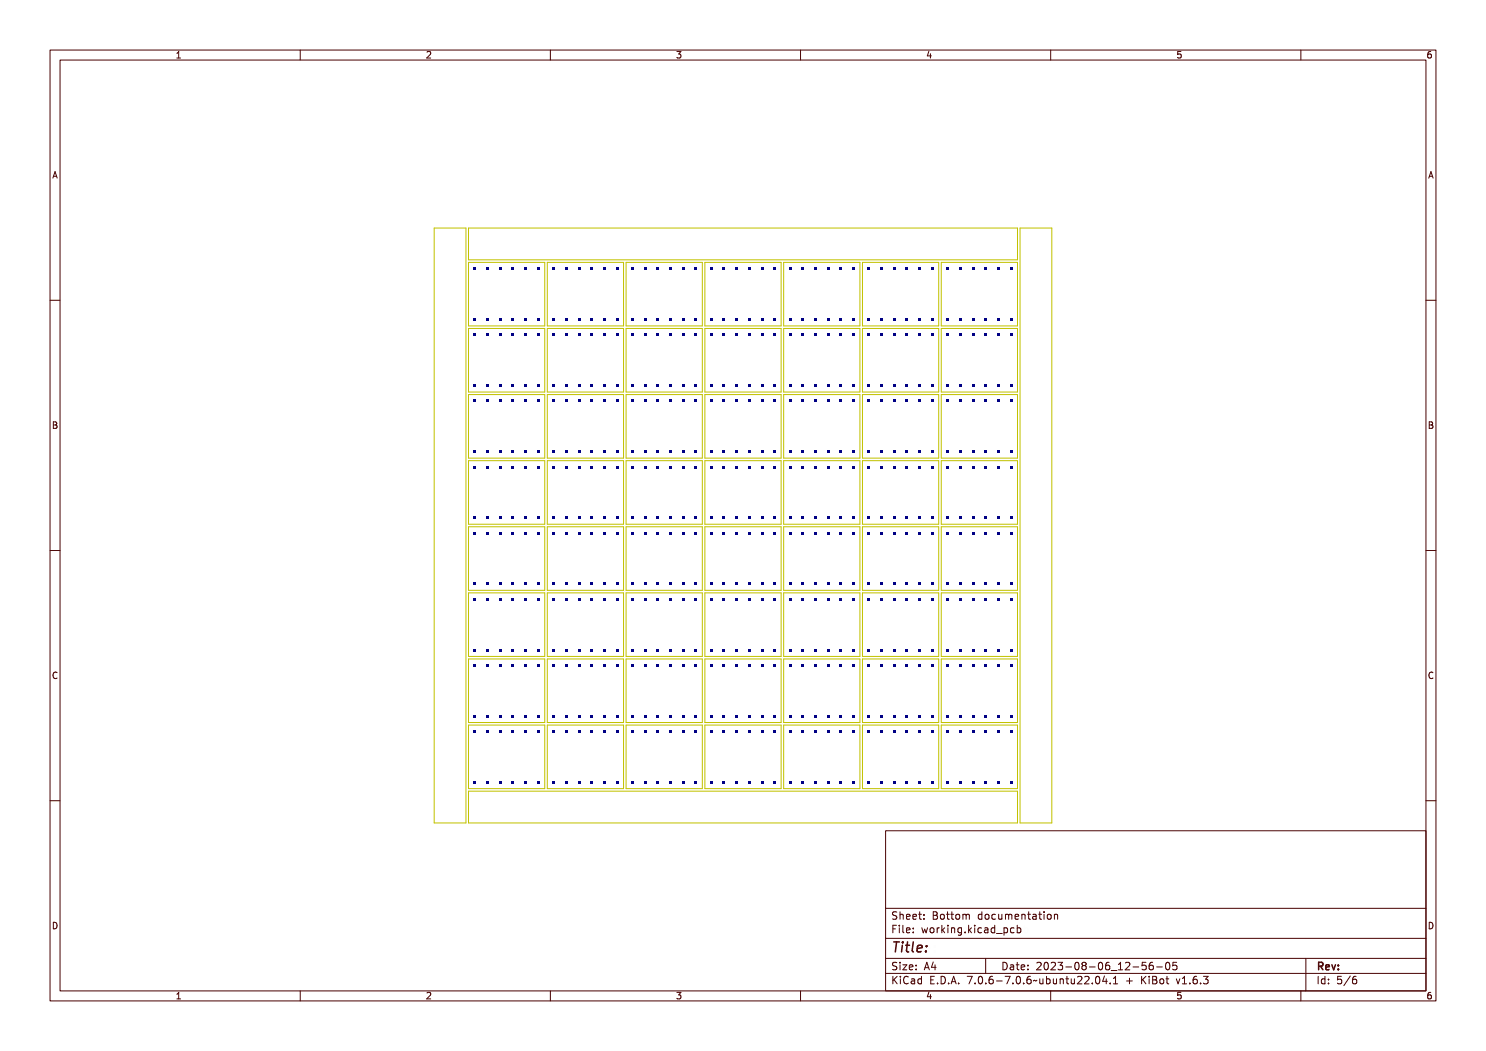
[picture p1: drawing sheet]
<svg xmlns="http://www.w3.org/2000/svg" width="297mm" height="210mm" viewBox="0 0 297 210" stroke-linecap="round" stroke-linejoin="round" font-family="sans-serif">
<defs><g id="words">
<text font-size="2.7" fill="#480000" x="178" y="190.3">Title:</text>
<g font-size="2" fill="#480000">
<text x="178" y="183.7">Sheet: Bottom documentation</text>
<text x="178" y="186.5">File: working.kicad_pcb</text>
<text x="178" y="193.9">Size: A4</text>
<text x="178" y="196.6">KiCad E.D.A. 7.0.6-7.0.6~ubuntu22.04.1 + KiBot v1.6.3</text>
<text x="200" y="193.9">Date: 2023-08-06_12-56-05</text>
<text x="263" y="196.6">Id: 5/6</text>
<text x="263" y="193.9">Rev:</text>
</g>
<g font-size="1.7" fill="#480000">
<text x="35" y="11.7">1</text>
<text x="85" y="11.7">2</text>
<text x="135" y="11.7">3</text>
<text x="185" y="11.7">4</text>
<text x="235" y="11.7">5</text>
<text x="285" y="11.7">6</text>
<text x="10.5" y="35.7">A</text>
<text x="285.5" y="35.7">A</text>
<text x="10.5" y="85.6">B</text>
<text x="285.5" y="85.6">B</text>
<text x="10.5" y="135.7">C</text>
<text x="285.5" y="135.7">C</text>
<text x="10.5" y="185.6">D</text>
<text x="285.5" y="185.6">D</text>
<text x="35" y="199.7">1</text>
<text x="85" y="199.7">2</text>
<text x="135" y="199.7">3</text>
<text x="185" y="199.7">4</text>
<text x="235" y="199.7">5</text>
<text x="285" y="199.7">6</text>
</g>
</g></defs>
<g fill="#000084">
<path d="M201.8 79.9h.5v.5h-.5z" fill-rule="evenodd"/>
<path d="M199.3 79.9h.5v.5h-.5z" fill-rule="evenodd"/>
<path d="M196.8 79.9h.5v.5h-.5z" fill-rule="evenodd"/>
<path d="M194.2 79.9h.5v.5h-.5z" fill-rule="evenodd"/>
<path d="M191.7 79.9h.5v.5h-.5z" fill-rule="evenodd"/>
<path d="M189.1 79.9h.5v.5h-.5z" fill-rule="evenodd"/>
<path d="M94.7 116.4h.5v.5h-.5z" fill-rule="evenodd"/>
<path d="M97.2 116.4h.5v.5h-.5z" fill-rule="evenodd"/>
<path d="M99.7 116.4h.5v.5h-.5z" fill-rule="evenodd"/>
<path d="M102.3 116.4h.5v.5h-.5z" fill-rule="evenodd"/>
<path d="M104.8 116.4h.5v.5h-.5z" fill-rule="evenodd"/>
<path d="M107.4 116.4h.5v.5h-.5z" fill-rule="evenodd"/>
<path d="M110.4 129.6h.5v.5h-.5z" fill-rule="evenodd"/>
<path d="M112.9 129.6h.5v.5h-.5z" fill-rule="evenodd"/>
<path d="M115.5 129.6h.5v.5h-.5z" fill-rule="evenodd"/>
<path d="M118 129.6h.5v.5h-.5z" fill-rule="evenodd"/>
<path d="M120.6 129.6h.5v.5h-.5z" fill-rule="evenodd"/>
<path d="M123.1 129.6h.5v.5h-.5z" fill-rule="evenodd"/>
<path d="M126.1 103.2h.6v.5h-.6z" fill-rule="evenodd"/>
<path d="M128.7 103.2h.5v.5h-.5z" fill-rule="evenodd"/>
<path d="M131.2 103.2h.5v.5h-.5z" fill-rule="evenodd"/>
<path d="M133.8 103.2h.5v.5h-.5z" fill-rule="evenodd"/>
<path d="M136.3 103.2h.5v.5h-.5z" fill-rule="evenodd"/>
<path d="M138.8 103.2h.6v.5h-.6z" fill-rule="evenodd"/>
<path d="M157.6 63.6h.6v.5h-.6z" fill-rule="evenodd"/>
<path d="M160.2 63.6h.5v.5h-.5z" fill-rule="evenodd"/>
<path d="M162.7 63.6h.5v.5h-.5z" fill-rule="evenodd"/>
<path d="M165.3 63.6h.5v.5h-.5z" fill-rule="evenodd"/>
<path d="M167.8 63.6h.5v.5h-.5z" fill-rule="evenodd"/>
<path d="M170.3 63.6h.6v.5h-.6z" fill-rule="evenodd"/>
<path d="M141.9 63.6h.5v.5h-.5z" fill-rule="evenodd"/>
<path d="M144.4 63.6h.5v.5h-.5z" fill-rule="evenodd"/>
<path d="M147 63.6h.5v.5h-.5z" fill-rule="evenodd"/>
<path d="M149.5 63.6h.5v.5h-.5z" fill-rule="evenodd"/>
<path d="M152.1 63.6h.5v.5h-.5z" fill-rule="evenodd"/>
<path d="M154.6 63.6h.5v.5h-.5z" fill-rule="evenodd"/>
<path d="M154.6 106.3h.5v.5h-.5z" fill-rule="evenodd"/>
<path d="M152.1 106.3h.5v.5h-.5z" fill-rule="evenodd"/>
<path d="M149.5 106.3h.5v.5h-.5z" fill-rule="evenodd"/>
<path d="M147 106.3h.5v.5h-.5z" fill-rule="evenodd"/>
<path d="M144.4 106.3h.5v.5h-.5z" fill-rule="evenodd"/>
<path d="M141.9 106.3h.5v.5h-.5z" fill-rule="evenodd"/>
<path d="M154.6 93.1h.5v.5h-.5z" fill-rule="evenodd"/>
<path d="M152.1 93.1h.5v.5h-.5z" fill-rule="evenodd"/>
<path d="M149.5 93.1h.5v.5h-.5z" fill-rule="evenodd"/>
<path d="M147 93.1h.5v.5h-.5z" fill-rule="evenodd"/>
<path d="M144.4 93.1h.5v.5h-.5z" fill-rule="evenodd"/>
<path d="M141.9 93.1h.5v.5h-.5z" fill-rule="evenodd"/>
<path d="M173.4 116.4h.5v.5h-.5z" fill-rule="evenodd"/>
<path d="M175.9 116.4h.5v.5h-.5z" fill-rule="evenodd"/>
<path d="M178.5 116.4h.5v.5h-.5z" fill-rule="evenodd"/>
<path d="M181 116.4h.5v.5h-.5z" fill-rule="evenodd"/>
<path d="M183.6 116.4h.5v.5h-.5z" fill-rule="evenodd"/>
<path d="M186.1 116.4h.5v.5h-.5z" fill-rule="evenodd"/>
<path d="M107.4 132.7h.5v.5h-.5z" fill-rule="evenodd"/>
<path d="M104.8 132.7h.5v.5h-.5z" fill-rule="evenodd"/>
<path d="M102.3 132.7h.5v.5h-.5z" fill-rule="evenodd"/>
<path d="M99.7 132.7h.5v.5h-.5z" fill-rule="evenodd"/>
<path d="M97.2 132.7h.5v.5h-.5z" fill-rule="evenodd"/>
<path d="M94.7 132.7h.5v.5h-.5z" fill-rule="evenodd"/>
<path d="M170.3 53.4h.6v.5h-.6z" fill-rule="evenodd"/>
<path d="M167.8 53.4h.5v.5h-.5z" fill-rule="evenodd"/>
<path d="M165.3 53.4h.5v.5h-.5z" fill-rule="evenodd"/>
<path d="M162.7 53.4h.5v.5h-.5z" fill-rule="evenodd"/>
<path d="M160.2 53.4h.5v.5h-.5z" fill-rule="evenodd"/>
<path d="M157.6 53.4h.6v.5h-.6z" fill-rule="evenodd"/>
<path d="M189.1 116.4h.5v.5h-.5z" fill-rule="evenodd"/>
<path d="M191.7 116.4h.5v.5h-.5z" fill-rule="evenodd"/>
<path d="M194.2 116.4h.5v.5h-.5z" fill-rule="evenodd"/>
<path d="M196.8 116.4h.5v.5h-.5z" fill-rule="evenodd"/>
<path d="M199.3 116.4h.5v.5h-.5z" fill-rule="evenodd"/>
<path d="M201.8 116.4h.5v.5h-.5z" fill-rule="evenodd"/>
<path d="M123.1 119.5h.5v.5h-.5z" fill-rule="evenodd"/>
<path d="M120.6 119.5h.5v.5h-.5z" fill-rule="evenodd"/>
<path d="M118 119.5h.5v.5h-.5z" fill-rule="evenodd"/>
<path d="M115.5 119.5h.5v.5h-.5z" fill-rule="evenodd"/>
<path d="M112.9 119.5h.5v.5h-.5z" fill-rule="evenodd"/>
<path d="M110.4 119.5h.5v.5h-.5z" fill-rule="evenodd"/>
<path d="M186.1 53.4h.5v.5h-.5z" fill-rule="evenodd"/>
<path d="M183.6 53.4h.5v.5h-.5z" fill-rule="evenodd"/>
<path d="M181 53.4h.5v.5h-.5z" fill-rule="evenodd"/>
<path d="M178.5 53.4h.5v.5h-.5z" fill-rule="evenodd"/>
<path d="M175.9 53.4h.5v.5h-.5z" fill-rule="evenodd"/>
<path d="M173.4 53.4h.5v.5h-.5z" fill-rule="evenodd"/>
<path d="M201.8 119.5h.5v.5h-.5z" fill-rule="evenodd"/>
<path d="M199.3 119.5h.5v.5h-.5z" fill-rule="evenodd"/>
<path d="M196.8 119.5h.5v.5h-.5z" fill-rule="evenodd"/>
<path d="M194.2 119.5h.5v.5h-.5z" fill-rule="evenodd"/>
<path d="M191.7 119.5h.5v.5h-.5z" fill-rule="evenodd"/>
<path d="M189.1 119.5h.5v.5h-.5z" fill-rule="evenodd"/>
<path d="M126.1 90h.6v.5h-.6z" fill-rule="evenodd"/>
<path d="M128.7 90h.5v.5h-.5z" fill-rule="evenodd"/>
<path d="M131.2 90h.5v.5h-.5z" fill-rule="evenodd"/>
<path d="M133.8 90h.5v.5h-.5z" fill-rule="evenodd"/>
<path d="M136.3 90h.5v.5h-.5z" fill-rule="evenodd"/>
<path d="M138.8 90h.6v.5h-.6z" fill-rule="evenodd"/>
<path d="M107.4 66.7h.5v.5h-.5z" fill-rule="evenodd"/>
<path d="M104.8 66.7h.5v.5h-.5z" fill-rule="evenodd"/>
<path d="M102.3 66.7h.5v.5h-.5z" fill-rule="evenodd"/>
<path d="M99.7 66.7h.5v.5h-.5z" fill-rule="evenodd"/>
<path d="M97.2 66.7h.5v.5h-.5z" fill-rule="evenodd"/>
<path d="M94.7 66.7h.5v.5h-.5z" fill-rule="evenodd"/>
<path d="M157.6 142.9h.6v.5h-.6z" fill-rule="evenodd"/>
<path d="M160.2 142.9h.5v.5h-.5z" fill-rule="evenodd"/>
<path d="M162.7 142.9h.5v.5h-.5z" fill-rule="evenodd"/>
<path d="M165.3 142.9h.5v.5h-.5z" fill-rule="evenodd"/>
<path d="M167.8 142.9h.5v.5h-.5z" fill-rule="evenodd"/>
<path d="M170.3 142.9h.6v.5h-.6z" fill-rule="evenodd"/>
<path d="M94.7 63.6h.5v.5h-.5z" fill-rule="evenodd"/>
<path d="M97.2 63.6h.5v.5h-.5z" fill-rule="evenodd"/>
<path d="M99.7 63.6h.5v.5h-.5z" fill-rule="evenodd"/>
<path d="M102.3 63.6h.5v.5h-.5z" fill-rule="evenodd"/>
<path d="M104.8 63.6h.5v.5h-.5z" fill-rule="evenodd"/>
<path d="M107.4 63.6h.5v.5h-.5z" fill-rule="evenodd"/>
<path d="M154.6 119.5h.5v.5h-.5z" fill-rule="evenodd"/>
<path d="M152.1 119.5h.5v.5h-.5z" fill-rule="evenodd"/>
<path d="M149.5 119.5h.5v.5h-.5z" fill-rule="evenodd"/>
<path d="M147 119.5h.5v.5h-.5z" fill-rule="evenodd"/>
<path d="M144.4 119.5h.5v.5h-.5z" fill-rule="evenodd"/>
<path d="M141.9 119.5h.5v.5h-.5z" fill-rule="evenodd"/>
<path d="M189.1 103.2h.5v.5h-.5z" fill-rule="evenodd"/>
<path d="M191.7 103.2h.5v.5h-.5z" fill-rule="evenodd"/>
<path d="M194.2 103.2h.5v.5h-.5z" fill-rule="evenodd"/>
<path d="M196.8 103.2h.5v.5h-.5z" fill-rule="evenodd"/>
<path d="M199.3 103.2h.5v.5h-.5z" fill-rule="evenodd"/>
<path d="M201.8 103.2h.5v.5h-.5z" fill-rule="evenodd"/>
<path d="M110.4 103.2h.5v.5h-.5z" fill-rule="evenodd"/>
<path d="M112.9 103.2h.5v.5h-.5z" fill-rule="evenodd"/>
<path d="M115.5 103.2h.5v.5h-.5z" fill-rule="evenodd"/>
<path d="M118 103.2h.5v.5h-.5z" fill-rule="evenodd"/>
<path d="M120.6 103.2h.5v.5h-.5z" fill-rule="evenodd"/>
<path d="M123.1 103.2h.5v.5h-.5z" fill-rule="evenodd"/>
<path d="M141.9 116.4h.5v.5h-.5z" fill-rule="evenodd"/>
<path d="M144.4 116.4h.5v.5h-.5z" fill-rule="evenodd"/>
<path d="M147 116.4h.5v.5h-.5z" fill-rule="evenodd"/>
<path d="M149.5 116.4h.5v.5h-.5z" fill-rule="evenodd"/>
<path d="M152.1 116.4h.5v.5h-.5z" fill-rule="evenodd"/>
<path d="M154.6 116.4h.5v.5h-.5z" fill-rule="evenodd"/>
<path d="M154.6 145.9h.5v.5h-.5z" fill-rule="evenodd"/>
<path d="M152.1 145.9h.5v.5h-.5z" fill-rule="evenodd"/>
<path d="M149.5 145.9h.5v.5h-.5z" fill-rule="evenodd"/>
<path d="M147 145.9h.5v.5h-.5z" fill-rule="evenodd"/>
<path d="M144.4 145.9h.5v.5h-.5z" fill-rule="evenodd"/>
<path d="M141.9 145.9h.5v.5h-.5z" fill-rule="evenodd"/>
<path d="M110.4 156.1h.5v.5h-.5z" fill-rule="evenodd"/>
<path d="M112.9 156.1h.5v.5h-.5z" fill-rule="evenodd"/>
<path d="M115.5 156.1h.5v.5h-.5z" fill-rule="evenodd"/>
<path d="M118 156.1h.5v.5h-.5z" fill-rule="evenodd"/>
<path d="M120.6 156.1h.5v.5h-.5z" fill-rule="evenodd"/>
<path d="M123.1 156.1h.5v.5h-.5z" fill-rule="evenodd"/>
<path d="M126.1 129.6h.6v.5h-.6z" fill-rule="evenodd"/>
<path d="M128.7 129.6h.5v.5h-.5z" fill-rule="evenodd"/>
<path d="M131.2 129.6h.5v.5h-.5z" fill-rule="evenodd"/>
<path d="M133.8 129.6h.5v.5h-.5z" fill-rule="evenodd"/>
<path d="M136.3 129.6h.5v.5h-.5z" fill-rule="evenodd"/>
<path d="M138.8 129.6h.6v.5h-.6z" fill-rule="evenodd"/>
<path d="M173.4 90h.5v.5h-.5z" fill-rule="evenodd"/>
<path d="M175.9 90h.5v.5h-.5z" fill-rule="evenodd"/>
<path d="M178.5 90h.5v.5h-.5z" fill-rule="evenodd"/>
<path d="M181 90h.5v.5h-.5z" fill-rule="evenodd"/>
<path d="M183.6 90h.5v.5h-.5z" fill-rule="evenodd"/>
<path d="M186.1 90h.5v.5h-.5z" fill-rule="evenodd"/>
<path d="M186.1 79.9h.5v.5h-.5z" fill-rule="evenodd"/>
<path d="M183.6 79.9h.5v.5h-.5z" fill-rule="evenodd"/>
<path d="M181 79.9h.5v.5h-.5z" fill-rule="evenodd"/>
<path d="M178.5 79.9h.5v.5h-.5z" fill-rule="evenodd"/>
<path d="M175.9 79.9h.5v.5h-.5z" fill-rule="evenodd"/>
<path d="M173.4 79.9h.5v.5h-.5z" fill-rule="evenodd"/>
<path d="M94.7 76.8h.5v.5h-.5z" fill-rule="evenodd"/>
<path d="M97.2 76.8h.5v.5h-.5z" fill-rule="evenodd"/>
<path d="M99.7 76.8h.5v.5h-.5z" fill-rule="evenodd"/>
<path d="M102.3 76.8h.5v.5h-.5z" fill-rule="evenodd"/>
<path d="M104.8 76.8h.5v.5h-.5z" fill-rule="evenodd"/>
<path d="M107.4 76.8h.5v.5h-.5z" fill-rule="evenodd"/>
<path d="M157.6 129.6h.6v.5h-.6z" fill-rule="evenodd"/>
<path d="M160.2 129.6h.5v.5h-.5z" fill-rule="evenodd"/>
<path d="M162.7 129.6h.5v.5h-.5z" fill-rule="evenodd"/>
<path d="M165.3 129.6h.5v.5h-.5z" fill-rule="evenodd"/>
<path d="M167.8 129.6h.5v.5h-.5z" fill-rule="evenodd"/>
<path d="M170.3 129.6h.6v.5h-.6z" fill-rule="evenodd"/>
<path d="M154.6 132.7h.5v.5h-.5z" fill-rule="evenodd"/>
<path d="M152.1 132.7h.5v.5h-.5z" fill-rule="evenodd"/>
<path d="M149.5 132.7h.5v.5h-.5z" fill-rule="evenodd"/>
<path d="M147 132.7h.5v.5h-.5z" fill-rule="evenodd"/>
<path d="M144.4 132.7h.5v.5h-.5z" fill-rule="evenodd"/>
<path d="M141.9 132.7h.5v.5h-.5z" fill-rule="evenodd"/>
<path d="M201.8 132.7h.5v.5h-.5z" fill-rule="evenodd"/>
<path d="M199.3 132.7h.5v.5h-.5z" fill-rule="evenodd"/>
<path d="M196.8 132.7h.5v.5h-.5z" fill-rule="evenodd"/>
<path d="M194.2 132.7h.5v.5h-.5z" fill-rule="evenodd"/>
<path d="M191.7 132.7h.5v.5h-.5z" fill-rule="evenodd"/>
<path d="M189.1 132.7h.5v.5h-.5z" fill-rule="evenodd"/>
<path d="M141.9 76.8h.5v.5h-.5z" fill-rule="evenodd"/>
<path d="M144.4 76.8h.5v.5h-.5z" fill-rule="evenodd"/>
<path d="M147 76.8h.5v.5h-.5z" fill-rule="evenodd"/>
<path d="M149.5 76.8h.5v.5h-.5z" fill-rule="evenodd"/>
<path d="M152.1 76.8h.5v.5h-.5z" fill-rule="evenodd"/>
<path d="M154.6 76.8h.5v.5h-.5z" fill-rule="evenodd"/>
<path d="M154.6 79.9h.5v.5h-.5z" fill-rule="evenodd"/>
<path d="M152.1 79.9h.5v.5h-.5z" fill-rule="evenodd"/>
<path d="M149.5 79.9h.5v.5h-.5z" fill-rule="evenodd"/>
<path d="M147 79.9h.5v.5h-.5z" fill-rule="evenodd"/>
<path d="M144.4 79.9h.5v.5h-.5z" fill-rule="evenodd"/>
<path d="M141.9 79.9h.5v.5h-.5z" fill-rule="evenodd"/>
<path d="M107.4 79.9h.5v.5h-.5z" fill-rule="evenodd"/>
<path d="M104.8 79.9h.5v.5h-.5z" fill-rule="evenodd"/>
<path d="M102.3 79.9h.5v.5h-.5z" fill-rule="evenodd"/>
<path d="M99.7 79.9h.5v.5h-.5z" fill-rule="evenodd"/>
<path d="M97.2 79.9h.5v.5h-.5z" fill-rule="evenodd"/>
<path d="M94.7 79.9h.5v.5h-.5z" fill-rule="evenodd"/>
<path d="M94.7 90h.5v.5h-.5z" fill-rule="evenodd"/>
<path d="M97.2 90h.5v.5h-.5z" fill-rule="evenodd"/>
<path d="M99.7 90h.5v.5h-.5z" fill-rule="evenodd"/>
<path d="M102.3 90h.5v.5h-.5z" fill-rule="evenodd"/>
<path d="M104.8 90h.5v.5h-.5z" fill-rule="evenodd"/>
<path d="M107.4 90h.5v.5h-.5z" fill-rule="evenodd"/>
<path d="M186.1 145.9h.5v.5h-.5z" fill-rule="evenodd"/>
<path d="M183.6 145.9h.5v.5h-.5z" fill-rule="evenodd"/>
<path d="M181 145.9h.5v.5h-.5z" fill-rule="evenodd"/>
<path d="M178.5 145.9h.5v.5h-.5z" fill-rule="evenodd"/>
<path d="M175.9 145.9h.5v.5h-.5z" fill-rule="evenodd"/>
<path d="M173.4 145.9h.5v.5h-.5z" fill-rule="evenodd"/>
<path d="M170.3 106.3h.6v.5h-.6z" fill-rule="evenodd"/>
<path d="M167.8 106.3h.5v.5h-.5z" fill-rule="evenodd"/>
<path d="M165.3 106.3h.5v.5h-.5z" fill-rule="evenodd"/>
<path d="M162.7 106.3h.5v.5h-.5z" fill-rule="evenodd"/>
<path d="M160.2 106.3h.5v.5h-.5z" fill-rule="evenodd"/>
<path d="M157.6 106.3h.6v.5h-.6z" fill-rule="evenodd"/>
<path d="M141.9 90h.5v.5h-.5z" fill-rule="evenodd"/>
<path d="M144.4 90h.5v.5h-.5z" fill-rule="evenodd"/>
<path d="M147 90h.5v.5h-.5z" fill-rule="evenodd"/>
<path d="M149.5 90h.5v.5h-.5z" fill-rule="evenodd"/>
<path d="M152.1 90h.5v.5h-.5z" fill-rule="evenodd"/>
<path d="M154.6 90h.5v.5h-.5z" fill-rule="evenodd"/>
<path d="M110.4 63.6h.5v.5h-.5z" fill-rule="evenodd"/>
<path d="M112.9 63.6h.5v.5h-.5z" fill-rule="evenodd"/>
<path d="M115.5 63.6h.5v.5h-.5z" fill-rule="evenodd"/>
<path d="M118 63.6h.5v.5h-.5z" fill-rule="evenodd"/>
<path d="M120.6 63.6h.5v.5h-.5z" fill-rule="evenodd"/>
<path d="M123.1 63.6h.5v.5h-.5z" fill-rule="evenodd"/>
<path d="M154.6 53.4h.5v.5h-.5z" fill-rule="evenodd"/>
<path d="M152.1 53.4h.5v.5h-.5z" fill-rule="evenodd"/>
<path d="M149.5 53.4h.5v.5h-.5z" fill-rule="evenodd"/>
<path d="M147 53.4h.5v.5h-.5z" fill-rule="evenodd"/>
<path d="M144.4 53.4h.5v.5h-.5z" fill-rule="evenodd"/>
<path d="M141.9 53.4h.5v.5h-.5z" fill-rule="evenodd"/>
<path d="M107.4 119.5h.5v.5h-.5z" fill-rule="evenodd"/>
<path d="M104.8 119.5h.5v.5h-.5z" fill-rule="evenodd"/>
<path d="M102.3 119.5h.5v.5h-.5z" fill-rule="evenodd"/>
<path d="M99.7 119.5h.5v.5h-.5z" fill-rule="evenodd"/>
<path d="M97.2 119.5h.5v.5h-.5z" fill-rule="evenodd"/>
<path d="M94.7 119.5h.5v.5h-.5z" fill-rule="evenodd"/>
<path d="M201.8 93.1h.5v.5h-.5z" fill-rule="evenodd"/>
<path d="M199.3 93.1h.5v.5h-.5z" fill-rule="evenodd"/>
<path d="M196.8 93.1h.5v.5h-.5z" fill-rule="evenodd"/>
<path d="M194.2 93.1h.5v.5h-.5z" fill-rule="evenodd"/>
<path d="M191.7 93.1h.5v.5h-.5z" fill-rule="evenodd"/>
<path d="M189.1 93.1h.5v.5h-.5z" fill-rule="evenodd"/>
<path d="M170.3 79.9h.6v.5h-.6z" fill-rule="evenodd"/>
<path d="M167.8 79.9h.5v.5h-.5z" fill-rule="evenodd"/>
<path d="M165.3 79.9h.5v.5h-.5z" fill-rule="evenodd"/>
<path d="M162.7 79.9h.5v.5h-.5z" fill-rule="evenodd"/>
<path d="M160.2 79.9h.5v.5h-.5z" fill-rule="evenodd"/>
<path d="M157.6 79.9h.6v.5h-.6z" fill-rule="evenodd"/>
<path d="M173.4 76.8h.5v.5h-.5z" fill-rule="evenodd"/>
<path d="M175.9 76.8h.5v.5h-.5z" fill-rule="evenodd"/>
<path d="M178.5 76.8h.5v.5h-.5z" fill-rule="evenodd"/>
<path d="M181 76.8h.5v.5h-.5z" fill-rule="evenodd"/>
<path d="M183.6 76.8h.5v.5h-.5z" fill-rule="evenodd"/>
<path d="M186.1 76.8h.5v.5h-.5z" fill-rule="evenodd"/>
<path d="M189.1 142.9h.5v.5h-.5z" fill-rule="evenodd"/>
<path d="M191.7 142.9h.5v.5h-.5z" fill-rule="evenodd"/>
<path d="M194.2 142.9h.5v.5h-.5z" fill-rule="evenodd"/>
<path d="M196.8 142.9h.5v.5h-.5z" fill-rule="evenodd"/>
<path d="M199.3 142.9h.5v.5h-.5z" fill-rule="evenodd"/>
<path d="M201.8 142.9h.5v.5h-.5z" fill-rule="evenodd"/>
<path d="M157.6 76.8h.6v.5h-.6z" fill-rule="evenodd"/>
<path d="M160.2 76.8h.5v.5h-.5z" fill-rule="evenodd"/>
<path d="M162.7 76.8h.5v.5h-.5z" fill-rule="evenodd"/>
<path d="M165.3 76.8h.5v.5h-.5z" fill-rule="evenodd"/>
<path d="M167.8 76.8h.5v.5h-.5z" fill-rule="evenodd"/>
<path d="M170.3 76.8h.6v.5h-.6z" fill-rule="evenodd"/>
<path d="M107.4 106.3h.5v.5h-.5z" fill-rule="evenodd"/>
<path d="M104.8 106.3h.5v.5h-.5z" fill-rule="evenodd"/>
<path d="M102.3 106.3h.5v.5h-.5z" fill-rule="evenodd"/>
<path d="M99.7 106.3h.5v.5h-.5z" fill-rule="evenodd"/>
<path d="M97.2 106.3h.5v.5h-.5z" fill-rule="evenodd"/>
<path d="M94.7 106.3h.5v.5h-.5z" fill-rule="evenodd"/>
<path d="M141.9 142.9h.5v.5h-.5z" fill-rule="evenodd"/>
<path d="M144.4 142.9h.5v.5h-.5z" fill-rule="evenodd"/>
<path d="M147 142.9h.5v.5h-.5z" fill-rule="evenodd"/>
<path d="M149.5 142.9h.5v.5h-.5z" fill-rule="evenodd"/>
<path d="M152.1 142.9h.5v.5h-.5z" fill-rule="evenodd"/>
<path d="M154.6 142.9h.5v.5h-.5z" fill-rule="evenodd"/>
<path d="M170.3 119.5h.6v.5h-.6z" fill-rule="evenodd"/>
<path d="M167.8 119.5h.5v.5h-.5z" fill-rule="evenodd"/>
<path d="M165.3 119.5h.5v.5h-.5z" fill-rule="evenodd"/>
<path d="M162.7 119.5h.5v.5h-.5z" fill-rule="evenodd"/>
<path d="M160.2 119.5h.5v.5h-.5z" fill-rule="evenodd"/>
<path d="M157.6 119.5h.6v.5h-.6z" fill-rule="evenodd"/>
<path d="M173.4 103.2h.5v.5h-.5z" fill-rule="evenodd"/>
<path d="M175.9 103.2h.5v.5h-.5z" fill-rule="evenodd"/>
<path d="M178.5 103.2h.5v.5h-.5z" fill-rule="evenodd"/>
<path d="M181 103.2h.5v.5h-.5z" fill-rule="evenodd"/>
<path d="M183.6 103.2h.5v.5h-.5z" fill-rule="evenodd"/>
<path d="M186.1 103.2h.5v.5h-.5z" fill-rule="evenodd"/>
<path d="M189.1 156.1h.5v.5h-.5z" fill-rule="evenodd"/>
<path d="M191.7 156.1h.5v.5h-.5z" fill-rule="evenodd"/>
<path d="M194.2 156.1h.5v.5h-.5z" fill-rule="evenodd"/>
<path d="M196.8 156.1h.5v.5h-.5z" fill-rule="evenodd"/>
<path d="M199.3 156.1h.5v.5h-.5z" fill-rule="evenodd"/>
<path d="M201.8 156.1h.5v.5h-.5z" fill-rule="evenodd"/>
<path d="M201.8 53.4h.5v.5h-.5z" fill-rule="evenodd"/>
<path d="M199.3 53.4h.5v.5h-.5z" fill-rule="evenodd"/>
<path d="M196.8 53.4h.5v.5h-.5z" fill-rule="evenodd"/>
<path d="M194.2 53.4h.5v.5h-.5z" fill-rule="evenodd"/>
<path d="M191.7 53.4h.5v.5h-.5z" fill-rule="evenodd"/>
<path d="M189.1 53.4h.5v.5h-.5z" fill-rule="evenodd"/>
<path d="M157.6 116.4h.6v.5h-.6z" fill-rule="evenodd"/>
<path d="M160.2 116.4h.5v.5h-.5z" fill-rule="evenodd"/>
<path d="M162.7 116.4h.5v.5h-.5z" fill-rule="evenodd"/>
<path d="M165.3 116.4h.5v.5h-.5z" fill-rule="evenodd"/>
<path d="M167.8 116.4h.5v.5h-.5z" fill-rule="evenodd"/>
<path d="M170.3 116.4h.6v.5h-.6z" fill-rule="evenodd"/>
<path d="M138.8 119.5h.6v.5h-.6z" fill-rule="evenodd"/>
<path d="M136.3 119.5h.5v.5h-.5z" fill-rule="evenodd"/>
<path d="M133.8 119.5h.5v.5h-.5z" fill-rule="evenodd"/>
<path d="M131.2 119.5h.5v.5h-.5z" fill-rule="evenodd"/>
<path d="M128.7 119.5h.5v.5h-.5z" fill-rule="evenodd"/>
<path d="M126.1 119.5h.6v.5h-.6z" fill-rule="evenodd"/>
<path d="M173.4 156.1h.5v.5h-.5z" fill-rule="evenodd"/>
<path d="M175.9 156.1h.5v.5h-.5z" fill-rule="evenodd"/>
<path d="M178.5 156.1h.5v.5h-.5z" fill-rule="evenodd"/>
<path d="M181 156.1h.5v.5h-.5z" fill-rule="evenodd"/>
<path d="M183.6 156.1h.5v.5h-.5z" fill-rule="evenodd"/>
<path d="M186.1 156.1h.5v.5h-.5z" fill-rule="evenodd"/>
<path d="M138.8 79.9h.6v.5h-.6z" fill-rule="evenodd"/>
<path d="M136.3 79.9h.5v.5h-.5z" fill-rule="evenodd"/>
<path d="M133.8 79.9h.5v.5h-.5z" fill-rule="evenodd"/>
<path d="M131.2 79.9h.5v.5h-.5z" fill-rule="evenodd"/>
<path d="M128.7 79.9h.5v.5h-.5z" fill-rule="evenodd"/>
<path d="M126.1 79.9h.6v.5h-.6z" fill-rule="evenodd"/>
<path d="M173.4 129.6h.5v.5h-.5z" fill-rule="evenodd"/>
<path d="M175.9 129.6h.5v.5h-.5z" fill-rule="evenodd"/>
<path d="M178.5 129.6h.5v.5h-.5z" fill-rule="evenodd"/>
<path d="M181 129.6h.5v.5h-.5z" fill-rule="evenodd"/>
<path d="M183.6 129.6h.5v.5h-.5z" fill-rule="evenodd"/>
<path d="M186.1 129.6h.5v.5h-.5z" fill-rule="evenodd"/>
<path d="M157.6 103.2h.6v.5h-.6z" fill-rule="evenodd"/>
<path d="M160.2 103.2h.5v.5h-.5z" fill-rule="evenodd"/>
<path d="M162.7 103.2h.5v.5h-.5z" fill-rule="evenodd"/>
<path d="M165.3 103.2h.5v.5h-.5z" fill-rule="evenodd"/>
<path d="M167.8 103.2h.5v.5h-.5z" fill-rule="evenodd"/>
<path d="M170.3 103.2h.6v.5h-.6z" fill-rule="evenodd"/>
<path d="M94.7 156.1h.5v.5h-.5z" fill-rule="evenodd"/>
<path d="M97.2 156.1h.5v.5h-.5z" fill-rule="evenodd"/>
<path d="M99.7 156.1h.5v.5h-.5z" fill-rule="evenodd"/>
<path d="M102.3 156.1h.5v.5h-.5z" fill-rule="evenodd"/>
<path d="M104.8 156.1h.5v.5h-.5z" fill-rule="evenodd"/>
<path d="M107.4 156.1h.5v.5h-.5z" fill-rule="evenodd"/>
<path d="M107.4 53.4h.5v.5h-.5z" fill-rule="evenodd"/>
<path d="M104.8 53.4h.5v.5h-.5z" fill-rule="evenodd"/>
<path d="M102.3 53.4h.5v.5h-.5z" fill-rule="evenodd"/>
<path d="M99.7 53.4h.5v.5h-.5z" fill-rule="evenodd"/>
<path d="M97.2 53.4h.5v.5h-.5z" fill-rule="evenodd"/>
<path d="M94.7 53.4h.5v.5h-.5z" fill-rule="evenodd"/>
<path d="M138.8 53.4h.6v.5h-.6z" fill-rule="evenodd"/>
<path d="M136.3 53.4h.5v.5h-.5z" fill-rule="evenodd"/>
<path d="M133.8 53.4h.5v.5h-.5z" fill-rule="evenodd"/>
<path d="M131.2 53.4h.5v.5h-.5z" fill-rule="evenodd"/>
<path d="M128.7 53.4h.5v.5h-.5z" fill-rule="evenodd"/>
<path d="M126.1 53.4h.6v.5h-.6z" fill-rule="evenodd"/>
<path d="M154.6 66.7h.5v.5h-.5z" fill-rule="evenodd"/>
<path d="M152.1 66.7h.5v.5h-.5z" fill-rule="evenodd"/>
<path d="M149.5 66.7h.5v.5h-.5z" fill-rule="evenodd"/>
<path d="M147 66.7h.5v.5h-.5z" fill-rule="evenodd"/>
<path d="M144.4 66.7h.5v.5h-.5z" fill-rule="evenodd"/>
<path d="M141.9 66.7h.5v.5h-.5z" fill-rule="evenodd"/>
<path d="M186.1 132.7h.5v.5h-.5z" fill-rule="evenodd"/>
<path d="M183.6 132.7h.5v.5h-.5z" fill-rule="evenodd"/>
<path d="M181 132.7h.5v.5h-.5z" fill-rule="evenodd"/>
<path d="M178.5 132.7h.5v.5h-.5z" fill-rule="evenodd"/>
<path d="M175.9 132.7h.5v.5h-.5z" fill-rule="evenodd"/>
<path d="M173.4 132.7h.5v.5h-.5z" fill-rule="evenodd"/>
<path d="M138.8 106.3h.6v.5h-.6z" fill-rule="evenodd"/>
<path d="M136.3 106.3h.5v.5h-.5z" fill-rule="evenodd"/>
<path d="M133.8 106.3h.5v.5h-.5z" fill-rule="evenodd"/>
<path d="M131.2 106.3h.5v.5h-.5z" fill-rule="evenodd"/>
<path d="M128.7 106.3h.5v.5h-.5z" fill-rule="evenodd"/>
<path d="M126.1 106.3h.6v.5h-.6z" fill-rule="evenodd"/>
<path d="M110.4 116.4h.5v.5h-.5z" fill-rule="evenodd"/>
<path d="M112.9 116.4h.5v.5h-.5z" fill-rule="evenodd"/>
<path d="M115.5 116.4h.5v.5h-.5z" fill-rule="evenodd"/>
<path d="M118 116.4h.5v.5h-.5z" fill-rule="evenodd"/>
<path d="M120.6 116.4h.5v.5h-.5z" fill-rule="evenodd"/>
<path d="M123.1 116.4h.5v.5h-.5z" fill-rule="evenodd"/>
<path d="M189.1 129.6h.5v.5h-.5z" fill-rule="evenodd"/>
<path d="M191.7 129.6h.5v.5h-.5z" fill-rule="evenodd"/>
<path d="M194.2 129.6h.5v.5h-.5z" fill-rule="evenodd"/>
<path d="M196.8 129.6h.5v.5h-.5z" fill-rule="evenodd"/>
<path d="M199.3 129.6h.5v.5h-.5z" fill-rule="evenodd"/>
<path d="M201.8 129.6h.5v.5h-.5z" fill-rule="evenodd"/>
<path d="M138.8 145.9h.6v.5h-.6z" fill-rule="evenodd"/>
<path d="M136.3 145.9h.5v.5h-.5z" fill-rule="evenodd"/>
<path d="M133.8 145.9h.5v.5h-.5z" fill-rule="evenodd"/>
<path d="M131.2 145.9h.5v.5h-.5z" fill-rule="evenodd"/>
<path d="M128.7 145.9h.5v.5h-.5z" fill-rule="evenodd"/>
<path d="M126.1 145.9h.6v.5h-.6z" fill-rule="evenodd"/>
<path d="M138.8 66.7h.6v.5h-.6z" fill-rule="evenodd"/>
<path d="M136.3 66.7h.5v.5h-.5z" fill-rule="evenodd"/>
<path d="M133.8 66.7h.5v.5h-.5z" fill-rule="evenodd"/>
<path d="M131.2 66.7h.5v.5h-.5z" fill-rule="evenodd"/>
<path d="M128.7 66.7h.5v.5h-.5z" fill-rule="evenodd"/>
<path d="M126.1 66.7h.6v.5h-.6z" fill-rule="evenodd"/>
<path d="M107.4 145.9h.5v.5h-.5z" fill-rule="evenodd"/>
<path d="M104.8 145.9h.5v.5h-.5z" fill-rule="evenodd"/>
<path d="M102.3 145.9h.5v.5h-.5z" fill-rule="evenodd"/>
<path d="M99.7 145.9h.5v.5h-.5z" fill-rule="evenodd"/>
<path d="M97.2 145.9h.5v.5h-.5z" fill-rule="evenodd"/>
<path d="M94.7 145.9h.5v.5h-.5z" fill-rule="evenodd"/>
<path d="M94.7 129.6h.5v.5h-.5z" fill-rule="evenodd"/>
<path d="M97.2 129.6h.5v.5h-.5z" fill-rule="evenodd"/>
<path d="M99.7 129.6h.5v.5h-.5z" fill-rule="evenodd"/>
<path d="M102.3 129.6h.5v.5h-.5z" fill-rule="evenodd"/>
<path d="M104.8 129.6h.5v.5h-.5z" fill-rule="evenodd"/>
<path d="M107.4 129.6h.5v.5h-.5z" fill-rule="evenodd"/>
<path d="M201.8 106.3h.5v.5h-.5z" fill-rule="evenodd"/>
<path d="M199.3 106.3h.5v.5h-.5z" fill-rule="evenodd"/>
<path d="M196.8 106.3h.5v.5h-.5z" fill-rule="evenodd"/>
<path d="M194.2 106.3h.5v.5h-.5z" fill-rule="evenodd"/>
<path d="M191.7 106.3h.5v.5h-.5z" fill-rule="evenodd"/>
<path d="M189.1 106.3h.5v.5h-.5z" fill-rule="evenodd"/>
<path d="M186.1 93.1h.5v.5h-.5z" fill-rule="evenodd"/>
<path d="M183.6 93.1h.5v.5h-.5z" fill-rule="evenodd"/>
<path d="M181 93.1h.5v.5h-.5z" fill-rule="evenodd"/>
<path d="M178.5 93.1h.5v.5h-.5z" fill-rule="evenodd"/>
<path d="M175.9 93.1h.5v.5h-.5z" fill-rule="evenodd"/>
<path d="M173.4 93.1h.5v.5h-.5z" fill-rule="evenodd"/>
<path d="M186.1 106.3h.5v.5h-.5z" fill-rule="evenodd"/>
<path d="M183.6 106.3h.5v.5h-.5z" fill-rule="evenodd"/>
<path d="M181 106.3h.5v.5h-.5z" fill-rule="evenodd"/>
<path d="M178.5 106.3h.5v.5h-.5z" fill-rule="evenodd"/>
<path d="M175.9 106.3h.5v.5h-.5z" fill-rule="evenodd"/>
<path d="M173.4 106.3h.5v.5h-.5z" fill-rule="evenodd"/>
<path d="M123.1 106.3h.5v.5h-.5z" fill-rule="evenodd"/>
<path d="M120.6 106.3h.5v.5h-.5z" fill-rule="evenodd"/>
<path d="M118 106.3h.5v.5h-.5z" fill-rule="evenodd"/>
<path d="M115.5 106.3h.5v.5h-.5z" fill-rule="evenodd"/>
<path d="M112.9 106.3h.5v.5h-.5z" fill-rule="evenodd"/>
<path d="M110.4 106.3h.5v.5h-.5z" fill-rule="evenodd"/>
<path d="M94.7 142.9h.5v.5h-.5z" fill-rule="evenodd"/>
<path d="M97.2 142.9h.5v.5h-.5z" fill-rule="evenodd"/>
<path d="M99.7 142.9h.5v.5h-.5z" fill-rule="evenodd"/>
<path d="M102.3 142.9h.5v.5h-.5z" fill-rule="evenodd"/>
<path d="M104.8 142.9h.5v.5h-.5z" fill-rule="evenodd"/>
<path d="M107.4 142.9h.5v.5h-.5z" fill-rule="evenodd"/>
<path d="M186.1 66.7h.5v.5h-.5z" fill-rule="evenodd"/>
<path d="M183.6 66.7h.5v.5h-.5z" fill-rule="evenodd"/>
<path d="M181 66.7h.5v.5h-.5z" fill-rule="evenodd"/>
<path d="M178.5 66.7h.5v.5h-.5z" fill-rule="evenodd"/>
<path d="M175.9 66.7h.5v.5h-.5z" fill-rule="evenodd"/>
<path d="M173.4 66.7h.5v.5h-.5z" fill-rule="evenodd"/>
<path d="M173.4 63.6h.5v.5h-.5z" fill-rule="evenodd"/>
<path d="M175.9 63.6h.5v.5h-.5z" fill-rule="evenodd"/>
<path d="M178.5 63.6h.5v.5h-.5z" fill-rule="evenodd"/>
<path d="M181 63.6h.5v.5h-.5z" fill-rule="evenodd"/>
<path d="M183.6 63.6h.5v.5h-.5z" fill-rule="evenodd"/>
<path d="M186.1 63.6h.5v.5h-.5z" fill-rule="evenodd"/>
<path d="M123.1 93.1h.5v.5h-.5z" fill-rule="evenodd"/>
<path d="M120.6 93.1h.5v.5h-.5z" fill-rule="evenodd"/>
<path d="M118 93.1h.5v.5h-.5z" fill-rule="evenodd"/>
<path d="M115.5 93.1h.5v.5h-.5z" fill-rule="evenodd"/>
<path d="M112.9 93.1h.5v.5h-.5z" fill-rule="evenodd"/>
<path d="M110.4 93.1h.5v.5h-.5z" fill-rule="evenodd"/>
<path d="M170.3 93.1h.6v.5h-.6z" fill-rule="evenodd"/>
<path d="M167.8 93.1h.5v.5h-.5z" fill-rule="evenodd"/>
<path d="M165.3 93.1h.5v.5h-.5z" fill-rule="evenodd"/>
<path d="M162.7 93.1h.5v.5h-.5z" fill-rule="evenodd"/>
<path d="M160.2 93.1h.5v.5h-.5z" fill-rule="evenodd"/>
<path d="M157.6 93.1h.6v.5h-.6z" fill-rule="evenodd"/>
<path d="M126.1 142.9h.6v.5h-.6z" fill-rule="evenodd"/>
<path d="M128.7 142.9h.5v.5h-.5z" fill-rule="evenodd"/>
<path d="M131.2 142.9h.5v.5h-.5z" fill-rule="evenodd"/>
<path d="M133.8 142.9h.5v.5h-.5z" fill-rule="evenodd"/>
<path d="M136.3 142.9h.5v.5h-.5z" fill-rule="evenodd"/>
<path d="M138.8 142.9h.6v.5h-.6z" fill-rule="evenodd"/>
<path d="M110.4 90h.5v.5h-.5z" fill-rule="evenodd"/>
<path d="M112.9 90h.5v.5h-.5z" fill-rule="evenodd"/>
<path d="M115.5 90h.5v.5h-.5z" fill-rule="evenodd"/>
<path d="M118 90h.5v.5h-.5z" fill-rule="evenodd"/>
<path d="M120.6 90h.5v.5h-.5z" fill-rule="evenodd"/>
<path d="M123.1 90h.5v.5h-.5z" fill-rule="evenodd"/>
<path d="M189.1 76.8h.5v.5h-.5z" fill-rule="evenodd"/>
<path d="M191.7 76.8h.5v.5h-.5z" fill-rule="evenodd"/>
<path d="M194.2 76.8h.5v.5h-.5z" fill-rule="evenodd"/>
<path d="M196.8 76.8h.5v.5h-.5z" fill-rule="evenodd"/>
<path d="M199.3 76.8h.5v.5h-.5z" fill-rule="evenodd"/>
<path d="M201.8 76.8h.5v.5h-.5z" fill-rule="evenodd"/>
<path d="M201.8 145.9h.5v.5h-.5z" fill-rule="evenodd"/>
<path d="M199.3 145.9h.5v.5h-.5z" fill-rule="evenodd"/>
<path d="M196.8 145.9h.5v.5h-.5z" fill-rule="evenodd"/>
<path d="M194.2 145.9h.5v.5h-.5z" fill-rule="evenodd"/>
<path d="M191.7 145.9h.5v.5h-.5z" fill-rule="evenodd"/>
<path d="M189.1 145.9h.5v.5h-.5z" fill-rule="evenodd"/>
<path d="M126.1 116.4h.6v.5h-.6z" fill-rule="evenodd"/>
<path d="M128.7 116.4h.5v.5h-.5z" fill-rule="evenodd"/>
<path d="M131.2 116.4h.5v.5h-.5z" fill-rule="evenodd"/>
<path d="M133.8 116.4h.5v.5h-.5z" fill-rule="evenodd"/>
<path d="M136.3 116.4h.5v.5h-.5z" fill-rule="evenodd"/>
<path d="M138.8 116.4h.6v.5h-.6z" fill-rule="evenodd"/>
<path d="M123.1 132.7h.5v.5h-.5z" fill-rule="evenodd"/>
<path d="M120.6 132.7h.5v.5h-.5z" fill-rule="evenodd"/>
<path d="M118 132.7h.5v.5h-.5z" fill-rule="evenodd"/>
<path d="M115.5 132.7h.5v.5h-.5z" fill-rule="evenodd"/>
<path d="M112.9 132.7h.5v.5h-.5z" fill-rule="evenodd"/>
<path d="M110.4 132.7h.5v.5h-.5z" fill-rule="evenodd"/>
<path d="M201.8 66.7h.5v.5h-.5z" fill-rule="evenodd"/>
<path d="M199.3 66.7h.5v.5h-.5z" fill-rule="evenodd"/>
<path d="M196.8 66.7h.5v.5h-.5z" fill-rule="evenodd"/>
<path d="M194.2 66.7h.5v.5h-.5z" fill-rule="evenodd"/>
<path d="M191.7 66.7h.5v.5h-.5z" fill-rule="evenodd"/>
<path d="M189.1 66.7h.5v.5h-.5z" fill-rule="evenodd"/>
<path d="M123.1 79.9h.5v.5h-.5z" fill-rule="evenodd"/>
<path d="M120.6 79.9h.5v.5h-.5z" fill-rule="evenodd"/>
<path d="M118 79.9h.5v.5h-.5z" fill-rule="evenodd"/>
<path d="M115.5 79.9h.5v.5h-.5z" fill-rule="evenodd"/>
<path d="M112.9 79.9h.5v.5h-.5z" fill-rule="evenodd"/>
<path d="M110.4 79.9h.5v.5h-.5z" fill-rule="evenodd"/>
<path d="M126.1 76.8h.6v.5h-.6z" fill-rule="evenodd"/>
<path d="M128.7 76.8h.5v.5h-.5z" fill-rule="evenodd"/>
<path d="M131.2 76.8h.5v.5h-.5z" fill-rule="evenodd"/>
<path d="M133.8 76.8h.5v.5h-.5z" fill-rule="evenodd"/>
<path d="M136.3 76.8h.5v.5h-.5z" fill-rule="evenodd"/>
<path d="M138.8 76.8h.6v.5h-.6z" fill-rule="evenodd"/>
<path d="M123.1 145.9h.5v.5h-.5z" fill-rule="evenodd"/>
<path d="M120.6 145.9h.5v.5h-.5z" fill-rule="evenodd"/>
<path d="M118 145.9h.5v.5h-.5z" fill-rule="evenodd"/>
<path d="M115.5 145.9h.5v.5h-.5z" fill-rule="evenodd"/>
<path d="M112.9 145.9h.5v.5h-.5z" fill-rule="evenodd"/>
<path d="M110.4 145.9h.5v.5h-.5z" fill-rule="evenodd"/>
<path d="M94.7 103.2h.5v.5h-.5z" fill-rule="evenodd"/>
<path d="M97.2 103.2h.5v.5h-.5z" fill-rule="evenodd"/>
<path d="M99.7 103.2h.5v.5h-.5z" fill-rule="evenodd"/>
<path d="M102.3 103.2h.5v.5h-.5z" fill-rule="evenodd"/>
<path d="M104.8 103.2h.5v.5h-.5z" fill-rule="evenodd"/>
<path d="M107.4 103.2h.5v.5h-.5z" fill-rule="evenodd"/>
<path d="M141.9 129.6h.5v.5h-.5z" fill-rule="evenodd"/>
<path d="M144.4 129.6h.5v.5h-.5z" fill-rule="evenodd"/>
<path d="M147 129.6h.5v.5h-.5z" fill-rule="evenodd"/>
<path d="M149.5 129.6h.5v.5h-.5z" fill-rule="evenodd"/>
<path d="M152.1 129.6h.5v.5h-.5z" fill-rule="evenodd"/>
<path d="M154.6 129.6h.5v.5h-.5z" fill-rule="evenodd"/>
<path d="M138.8 93.1h.6v.5h-.6z" fill-rule="evenodd"/>
<path d="M136.3 93.1h.5v.5h-.5z" fill-rule="evenodd"/>
<path d="M133.8 93.1h.5v.5h-.5z" fill-rule="evenodd"/>
<path d="M131.2 93.1h.5v.5h-.5z" fill-rule="evenodd"/>
<path d="M128.7 93.1h.5v.5h-.5z" fill-rule="evenodd"/>
<path d="M126.1 93.1h.6v.5h-.6z" fill-rule="evenodd"/>
<path d="M170.3 66.7h.6v.5h-.6z" fill-rule="evenodd"/>
<path d="M167.8 66.7h.5v.5h-.5z" fill-rule="evenodd"/>
<path d="M165.3 66.7h.5v.5h-.5z" fill-rule="evenodd"/>
<path d="M162.7 66.7h.5v.5h-.5z" fill-rule="evenodd"/>
<path d="M160.2 66.7h.5v.5h-.5z" fill-rule="evenodd"/>
<path d="M157.6 66.7h.6v.5h-.6z" fill-rule="evenodd"/>
<path d="M173.4 142.9h.5v.5h-.5z" fill-rule="evenodd"/>
<path d="M175.9 142.9h.5v.5h-.5z" fill-rule="evenodd"/>
<path d="M178.5 142.9h.5v.5h-.5z" fill-rule="evenodd"/>
<path d="M181 142.9h.5v.5h-.5z" fill-rule="evenodd"/>
<path d="M183.6 142.9h.5v.5h-.5z" fill-rule="evenodd"/>
<path d="M186.1 142.9h.5v.5h-.5z" fill-rule="evenodd"/>
<path d="M157.6 156.1h.6v.5h-.6z" fill-rule="evenodd"/>
<path d="M160.2 156.1h.5v.5h-.5z" fill-rule="evenodd"/>
<path d="M162.7 156.1h.5v.5h-.5z" fill-rule="evenodd"/>
<path d="M165.3 156.1h.5v.5h-.5z" fill-rule="evenodd"/>
<path d="M167.8 156.1h.5v.5h-.5z" fill-rule="evenodd"/>
<path d="M170.3 156.1h.6v.5h-.6z" fill-rule="evenodd"/>
<path d="M107.4 93.1h.5v.5h-.5z" fill-rule="evenodd"/>
<path d="M104.8 93.1h.5v.5h-.5z" fill-rule="evenodd"/>
<path d="M102.3 93.1h.5v.5h-.5z" fill-rule="evenodd"/>
<path d="M99.7 93.1h.5v.5h-.5z" fill-rule="evenodd"/>
<path d="M97.2 93.1h.5v.5h-.5z" fill-rule="evenodd"/>
<path d="M94.7 93.1h.5v.5h-.5z" fill-rule="evenodd"/>
<path d="M141.9 103.2h.5v.5h-.5z" fill-rule="evenodd"/>
<path d="M144.4 103.2h.5v.5h-.5z" fill-rule="evenodd"/>
<path d="M147 103.2h.5v.5h-.5z" fill-rule="evenodd"/>
<path d="M149.5 103.2h.5v.5h-.5z" fill-rule="evenodd"/>
<path d="M152.1 103.2h.5v.5h-.5z" fill-rule="evenodd"/>
<path d="M154.6 103.2h.5v.5h-.5z" fill-rule="evenodd"/>
<path d="M189.1 90h.5v.5h-.5z" fill-rule="evenodd"/>
<path d="M191.7 90h.5v.5h-.5z" fill-rule="evenodd"/>
<path d="M194.2 90h.5v.5h-.5z" fill-rule="evenodd"/>
<path d="M196.8 90h.5v.5h-.5z" fill-rule="evenodd"/>
<path d="M199.3 90h.5v.5h-.5z" fill-rule="evenodd"/>
<path d="M201.8 90h.5v.5h-.5z" fill-rule="evenodd"/>
<path d="M170.3 145.9h.6v.5h-.6z" fill-rule="evenodd"/>
<path d="M167.8 145.9h.5v.5h-.5z" fill-rule="evenodd"/>
<path d="M165.3 145.9h.5v.5h-.5z" fill-rule="evenodd"/>
<path d="M162.7 145.9h.5v.5h-.5z" fill-rule="evenodd"/>
<path d="M160.2 145.9h.5v.5h-.5z" fill-rule="evenodd"/>
<path d="M157.6 145.9h.6v.5h-.6z" fill-rule="evenodd"/>
<path d="M123.1 66.7h.5v.5h-.5z" fill-rule="evenodd"/>
<path d="M120.6 66.7h.5v.5h-.5z" fill-rule="evenodd"/>
<path d="M118 66.7h.5v.5h-.5z" fill-rule="evenodd"/>
<path d="M115.5 66.7h.5v.5h-.5z" fill-rule="evenodd"/>
<path d="M112.9 66.7h.5v.5h-.5z" fill-rule="evenodd"/>
<path d="M110.4 66.7h.5v.5h-.5z" fill-rule="evenodd"/>
<path d="M189.1 63.6h.5v.5h-.5z" fill-rule="evenodd"/>
<path d="M191.7 63.6h.5v.5h-.5z" fill-rule="evenodd"/>
<path d="M194.2 63.6h.5v.5h-.5z" fill-rule="evenodd"/>
<path d="M196.8 63.6h.5v.5h-.5z" fill-rule="evenodd"/>
<path d="M199.3 63.6h.5v.5h-.5z" fill-rule="evenodd"/>
<path d="M201.8 63.6h.5v.5h-.5z" fill-rule="evenodd"/>
<path d="M186.1 119.5h.5v.5h-.5z" fill-rule="evenodd"/>
<path d="M183.6 119.5h.5v.5h-.5z" fill-rule="evenodd"/>
<path d="M181 119.5h.5v.5h-.5z" fill-rule="evenodd"/>
<path d="M178.5 119.5h.5v.5h-.5z" fill-rule="evenodd"/>
<path d="M175.9 119.5h.5v.5h-.5z" fill-rule="evenodd"/>
<path d="M173.4 119.5h.5v.5h-.5z" fill-rule="evenodd"/>
<path d="M157.6 90h.6v.5h-.6z" fill-rule="evenodd"/>
<path d="M160.2 90h.5v.5h-.5z" fill-rule="evenodd"/>
<path d="M162.7 90h.5v.5h-.5z" fill-rule="evenodd"/>
<path d="M165.3 90h.5v.5h-.5z" fill-rule="evenodd"/>
<path d="M167.8 90h.5v.5h-.5z" fill-rule="evenodd"/>
<path d="M170.3 90h.6v.5h-.6z" fill-rule="evenodd"/>
<path d="M170.3 132.7h.6v.5h-.6z" fill-rule="evenodd"/>
<path d="M167.8 132.7h.5v.5h-.5z" fill-rule="evenodd"/>
<path d="M165.3 132.7h.5v.5h-.5z" fill-rule="evenodd"/>
<path d="M162.7 132.7h.5v.5h-.5z" fill-rule="evenodd"/>
<path d="M160.2 132.7h.5v.5h-.5z" fill-rule="evenodd"/>
<path d="M157.6 132.7h.6v.5h-.6z" fill-rule="evenodd"/>
<path d="M126.1 156.1h.6v.5h-.6z" fill-rule="evenodd"/>
<path d="M128.7 156.1h.5v.5h-.5z" fill-rule="evenodd"/>
<path d="M131.2 156.1h.5v.5h-.5z" fill-rule="evenodd"/>
<path d="M133.8 156.1h.5v.5h-.5z" fill-rule="evenodd"/>
<path d="M136.3 156.1h.5v.5h-.5z" fill-rule="evenodd"/>
<path d="M138.8 156.1h.6v.5h-.6z" fill-rule="evenodd"/>
<path d="M123.1 53.4h.5v.5h-.5z" fill-rule="evenodd"/>
<path d="M120.6 53.4h.5v.5h-.5z" fill-rule="evenodd"/>
<path d="M118 53.4h.5v.5h-.5z" fill-rule="evenodd"/>
<path d="M115.5 53.4h.5v.5h-.5z" fill-rule="evenodd"/>
<path d="M112.9 53.4h.5v.5h-.5z" fill-rule="evenodd"/>
<path d="M110.4 53.4h.5v.5h-.5z" fill-rule="evenodd"/>
<path d="M110.4 142.9h.5v.5h-.5z" fill-rule="evenodd"/>
<path d="M112.9 142.9h.5v.5h-.5z" fill-rule="evenodd"/>
<path d="M115.5 142.9h.5v.5h-.5z" fill-rule="evenodd"/>
<path d="M118 142.9h.5v.5h-.5z" fill-rule="evenodd"/>
<path d="M120.6 142.9h.5v.5h-.5z" fill-rule="evenodd"/>
<path d="M123.1 142.9h.5v.5h-.5z" fill-rule="evenodd"/>
<path d="M110.4 76.8h.5v.5h-.5z" fill-rule="evenodd"/>
<path d="M112.9 76.8h.5v.5h-.5z" fill-rule="evenodd"/>
<path d="M115.5 76.8h.5v.5h-.5z" fill-rule="evenodd"/>
<path d="M118 76.8h.5v.5h-.5z" fill-rule="evenodd"/>
<path d="M120.6 76.8h.5v.5h-.5z" fill-rule="evenodd"/>
<path d="M123.1 76.8h.5v.5h-.5z" fill-rule="evenodd"/>
<path d="M126.1 63.6h.6v.5h-.6z" fill-rule="evenodd"/>
<path d="M128.7 63.6h.5v.5h-.5z" fill-rule="evenodd"/>
<path d="M131.2 63.6h.5v.5h-.5z" fill-rule="evenodd"/>
<path d="M133.8 63.6h.5v.5h-.5z" fill-rule="evenodd"/>
<path d="M136.3 63.6h.5v.5h-.5z" fill-rule="evenodd"/>
<path d="M138.8 63.6h.6v.5h-.6z" fill-rule="evenodd"/>
<path d="M141.9 156.1h.5v.5h-.5z" fill-rule="evenodd"/>
<path d="M144.4 156.1h.5v.5h-.5z" fill-rule="evenodd"/>
<path d="M147 156.1h.5v.5h-.5z" fill-rule="evenodd"/>
<path d="M149.5 156.1h.5v.5h-.5z" fill-rule="evenodd"/>
<path d="M152.1 156.1h.5v.5h-.5z" fill-rule="evenodd"/>
<path d="M154.6 156.1h.5v.5h-.5z" fill-rule="evenodd"/>
<path d="M138.8 132.7h.6v.5h-.6z" fill-rule="evenodd"/>
<path d="M136.3 132.7h.5v.5h-.5z" fill-rule="evenodd"/>
<path d="M133.8 132.7h.5v.5h-.5z" fill-rule="evenodd"/>
<path d="M131.2 132.7h.5v.5h-.5z" fill-rule="evenodd"/>
<path d="M128.7 132.7h.5v.5h-.5z" fill-rule="evenodd"/>
<path d="M126.1 132.7h.6v.5h-.6z" fill-rule="evenodd"/>
</g>
<g fill="none" stroke="#c2c200" stroke-width=".2">
<path d="M86.8 45.6h6.3v118.8h-6.3zM93.6 45.6h109.8v6.3h-109.8zM93.6 52.4h15.3v12.7h-15.3zM109.4 52.4h15.2v12.7h-15.2zM125.1 52.4h15.3v12.7h-15.3zM140.9 52.4h15.2v12.7h-15.2zM156.6 52.4h15.3v12.7h-15.3zM172.4 52.4h15.2v12.7h-15.2zM188.1 52.4h15.3v12.7h-15.3zM203.9 45.6h6.3v118.8h-6.3zM93.6 65.6h15.3v12.7h-15.3zM93.6 78.8h15.3v12.7h-15.3z"/>
<path d="M109.4 65.6h15.2v12.7h-15.2zM109.4 78.8h15.2v12.7h-15.2zM125.1 65.6h15.3v12.7h-15.3zM125.1 78.8h15.3v12.7h-15.3zM140.9 65.6h15.2v12.7h-15.2zM140.9 78.8h15.2v12.7h-15.2zM156.6 65.6h15.3v12.7h-15.3zM156.6 78.8h15.3v12.7h-15.3zM172.4 65.6h15.2v12.7h-15.2zM172.4 78.8h15.2v12.7h-15.2zM188.1 65.6h15.3v12.7h-15.3zM188.1 78.8h15.3v12.7h-15.3z"/>
<path d="M93.6 92.1h15.3v12.7h-15.3zM109.4 92.1h15.2v12.7h-15.2zM125.1 92.1h15.3v12.7h-15.3zM140.9 92.1h15.2v12.7h-15.2zM156.6 92.1h15.3v12.7h-15.3zM172.4 92.1h15.2v12.7h-15.2zM188.1 92.1h15.3v12.7h-15.3zM93.6 105.3h15.3v12.7h-15.3zM93.6 118.5h15.3v12.7h-15.3zM109.4 118.5h15.2v12.7h-15.2zM109.4 105.3h15.2v12.7h-15.2zM125.1 105.3h15.3v12.7h-15.3z"/>
<path d="M125.1 118.5h15.3v12.7h-15.3zM140.9 105.3h15.2v12.7h-15.2zM140.9 118.5h15.2v12.7h-15.2zM156.6 118.5h15.3v12.7h-15.3zM156.6 105.3h15.3v12.7h-15.3zM172.4 105.3h15.2v12.7h-15.2zM172.4 118.5h15.2v12.7h-15.2zM188.1 105.3h15.3v12.7h-15.3zM188.1 118.5h15.3v12.7h-15.3zM93.6 131.7h15.3v12.7h-15.3zM109.4 131.7h15.2v12.7h-15.2zM125.1 131.7h15.3v12.7h-15.3z"/>
<path d="M140.9 131.7h15.2v12.7h-15.2zM156.6 131.7h15.3v12.7h-15.3zM172.4 131.7h15.2v12.7h-15.2zM188.1 131.7h15.3v12.7h-15.3zM93.6 158.1h109.8v6.3h-109.8zM93.6 144.9h15.3v12.7h-15.3zM109.4 144.9h15.2v12.7h-15.2zM125.1 144.9h15.3v12.7h-15.3zM140.9 144.9h15.2v12.7h-15.2zM156.6 144.9h15.3v12.7h-15.3zM172.4 144.9h15.2v12.7h-15.2zM188.1 144.9h15.3v12.7h-15.3z"/>
</g>
<g fill="none" stroke="#480000" stroke-width=".2">
<path d="M10 10h277v190h-277zM12 12h273v186h-273zM60 10v2M110 10v2M160 10v2M210 10v2M260 10v2M10 60h2M285 60h2M10 110h2M285 110h2M10 160h2"/>
<path d="M285 160h2M177 166h108v32h-108zM60 198v2M110 198v2M160 198v2M177 181.5h108M177 187.5h108M177 191.5h108M177 194.5h108M178.1 195.2h.2v.6l.6-.6h.3l-.6 .6 .6 .8h-.2l-.5-.7-.2 .2v.5h-.2zM178.2 185h.9v.2h-.7v.4h.6v.2h-.6v.7h-.2zM178.3 182.4l.5-.1h.2v.2a.31 .31 0 0 0-.5-.1 .31 .31 0 0 0 0 .5 .5 .5 0 0 1 .6 .6 .5 .5 0 0 1-.8 .2l-.1-.2a.34 .34 0 0 0 .4 .1 .34 .34 0 0 0 .1-.5 .47 .47 0 0 1-.5-.2 .47 .47 0 0 1 .1-.5z"/>
<path d="M178.3 192.5l.5-.1h.2v.2a.31 .31 0 0 0-.5-.1 .31 .31 0 0 0 0 .5 .5 .5 0 0 1 .6 .6 .5 .5 0 0 1-.8 .2l-.1-.2a.34 .34 0 0 0 .4 .1 .34 .34 0 0 0 .1-.5 .47 .47 0 0 1-.5-.2 .47 .47 0 0 1 .1-.5zM179.4 182.2h.2v.6a.35 .35 0 0 1 .4-.1 .35 .35 0 0 1 .2 .4v.6h-.2v-.8h-.4v.8h-.2zM179.5 185.4h.4v.9h.4v.2h-.9v-.2h.3v-.8h-.2zM179.5 192.8h.4v.9h.4v.1h-.9v-.1h.3v-.8h-.2zM179.5 195.6h.4v.9h.4v.1h-.9v-.1h.3v-.8h-.2zM179.7 184.9h.2v.3h-.2zM179.7 192.3h.2v.3h-.2zM179.7 195.1h.2v.3h-.2zM180.6 184.9h.4v1.3l.4 .1v.2l-.5-.2v-1.2h-.3zM180.6 192.8h.8l-.6 .9h.6v.1h-.8l.6-.9h-.6zM180.7 182.8l.1-.1a.49 .49 0 0 1 .5 0 .49 .49 0 0 1 .2 .5h-.8a.42 .42 0 0 0 .3 .4 .42 .42 0 0 0 .4-.1 .47 .47 0 0 1-.4 .3 .47 .47 0 0 1-.4-.3zM180.7 195.4a.4 .4 0 0 1 .4-.3 .4 .4 0 0 1 .4 .3 .56 .56 0 0 0-.8 .4 .56 .56 0 0 0 .5 .7l.3-.1a.43 .43 0 0 1-.5 .3 .43 .43 0 0 1-.4-.4v-.6z"/>
<path d="M180.8 182.9l.4-.1 .1 .3h-.6zM181.8 195.6l.3-.1a.43 .43 0 0 1 .5 .5v.6h-.1v-.1a.38 .38 0 0 1-.5 .2 .38 .38 0 0 1-.2-.5 .38 .38 0 0 1 .4-.2h.3a.35 .35 0 0 0-.3-.4 .35 .35 0 0 0-.4 .2zM181.9 182.8l.1-.1a.49 .49 0 0 1 .5 0 .49 .49 0 0 1 .2 .5h-.8a.42 .42 0 0 0 .3 .4 .42 .42 0 0 0 .5-.1 .47 .47 0 0 1-.5 .3 .47 .47 0 0 1-.4-.3zM181.9 185.5l.1-.1a.49 .49 0 0 1 .5 0 .49 .49 0 0 1 .2 .5h-.8a.42 .42 0 0 0 .3 .4 .42 .42 0 0 0 .5-.1 .47 .47 0 0 1-.5 .3 .47 .47 0 0 1-.4-.3zM181.9 192.9l.1-.1a.49 .49 0 0 1 .5 0 .49 .49 0 0 1 .2 .5h-.8a.42 .42 0 0 0 .3 .4 .42 .42 0 0 0 .5-.1 .47 .47 0 0 1-.5 .3 .47 .47 0 0 1-.4-.3zM182 196.2l.5-.1a.31 .31 0 0 1-.2 .4 .31 .31 0 0 1-.4-.1zM182 182.9l.4-.1 .1 .3h-.6zM182 185.6l.4-.1 .1 .3h-.6zM182 193l.4-.1 .1 .3h-.6zM183 195.7l.4-.2 .2 .2v-.6h.2v1.5h-.2v-.1a.42 .42 0 0 1-.5 .1 .42 .42 0 0 1-.2-.5zM183.2 195.8l.1-.1a.4 .4 0 0 1 .3 .4 .4 .4 0 0 1-.3 .4l-.2-.2zM183.2 182.3h.2v.4h.4v.1h-.4v.7l.4 .1v.1h-.4l-.1-.1-.1-.8h-.3v-.1h.3z"/>
<path d="M183.3 185.4h.2v.3h-.2zM183.3 186.2h.2v.3h-.2zM183.3 192.8h.2v.3h-.2zM183.3 193.6h.2v.2h-.2zM184.5 182.7h.2v.3h-.2zM184.5 183.5h.2v.2h-.2zM185.2 185.4h.2l.2 .8 .1-.5h.2l.2 .5 .1-.8h.2l-.2 1.1h-.2l-.2-.7-.2 .7h-.1zM185.4 195.2h.9v.2h-.7v.4h.6v.2h-.6v.5h.7v.1h-.9zM185.7 192.4h.2l.5 1.4h-.2l-.1-.3h-.5l-.1 .3h-.2zM185.8 192.6l.2 .7h-.4zM186.6 182.3h.4a.35 .35 0 0 1 .5 .2 .35 .35 0 0 1-.3 .5 .41 .41 0 0 1 .3 .5 .41 .41 0 0 1-.5 .2h-.4zM186.8 183.1h.2a.27 .27 0 0 1 .3 .2 .27 .27 0 0 1-.3 .3h-.2z"/>
<path d="M186.8 182.5h.2a.23 .23 0 0 1 .3 .2 .23 .23 0 0 1-.3 .2h-.2zM186.8 185.6l.1-.1a.39 .39 0 0 1 .4 .4 .39 .39 0 0 1-.4 .4l-.1-.2zM186.9 196.4h.2v.2h-.2zM187.1 192.4h.2v.9h.2v.2h-.2v.3h-.2v-.3h-.6zM187.1 192.6v.7h-.4zM187.8 195.2a.76 .76 0 0 1 .9 .7 .76 .76 0 0 1-.9 .7zM188 195.4a.57 .57 0 0 1 .5 .5 .57 .57 0 0 1-.5 .6zM188 185.4h.2v.2v-.1a.29 .29 0 0 1 .3-.2 .29 .29 0 0 1 .3 .3 .37 .37 0 0 0-.5-.1 .37 .37 0 0 0-.1 .4v.6h-.2zM188 182.9l.1-.1a.39 .39 0 0 1 .4 .4 .39 .39 0 0 1-.4 .4l-.1-.2zM189.1 184.9h.1v.9l.5-.4h.2l-.4 .4 .5 .7h-.2l-.4-.6-.2 .1v.5h-.1zM189.2 182.3h.2v.4h.4v.1h-.4v.7l.4 .1v.1h-.4l-.1-.1-.1-.8h-.2v-.1h.2zM189.3 196.4h.3v.2h-.3z"/>
<path d="M190.3 185.4h.4v.9h.4v.2h-.9v-.2h.4v-.8h-.3zM190.5 182.3h.1v.4h.4v.1h-.4v.7l.4 .1v.1h-.4l-.1-.1v-.8h-.3v-.1h.3zM190.5 195.2h.3l.4 1.4h-.2l-.1-.3h-.5l-.1 .3h-.2zM190.6 184.9h.1v.3h-.1zM190.6 195.4l.2 .7h-.4zM191.4 185.4h.2v.1a.35 .35 0 0 1 .4-.1 .35 .35 0 0 1 .3 .4v.7h-.2l-.1-.9h-.3l-.1 .9h-.2zM191.6 182.9l.1-.1a.39 .39 0 0 1 .4 .4 .39 .39 0 0 1-.4 .4l-.1-.2zM191.7 196.4h.3v.2h-.3zM192.5 182.7l.6 .1 .3-.1 .1 1h-.1l-.1-.9-.2 .1v.8h-.1l-.2-.9-.1 .9h-.2zM192.7 185.5l.3-.2 .3 .2v-.1h.2v1a.53 .53 0 0 1-.8 .4v-.2a.36 .36 0 0 0 .4 .1 .36 .36 0 0 0 .2-.4l-.1 .1a.53 .53 0 0 1-.7-.3 .53 .53 0 0 1 .2-.6zM192.8 185.6l.1-.1a.39 .39 0 0 1 .4 .4 .39 .39 0 0 1-.4 .4l-.1-.2zM193.8 195.2h.9l-.5 1.4h-.2l.5-1.2h-.7z"/>
<path d="M194.1 186.2h.3v.3h-.3zM195.1 182.8l.3-.2 .3 .2v-.6h.2v1.5h-.2v-.1a.42 .42 0 0 1-.6 .1 .42 .42 0 0 1-.1-.5zM195.1 184.9h.2v.9l.4-.4h.3l-.5 .4 .5 .7h-.2l-.4-.6-.1 .1v.5h-.2zM195.2 182.9l.1-.1a.4 .4 0 0 1 .4 .4 .4 .4 0 0 1-.4 .4l-.1-.2zM195.3 196.4h.3v.2h-.3zM196.3 185.4h.5v.9h.3v.2h-.9v-.2h.4v-.8h-.3zM196.3 195.4a.57 .57 0 0 1 .7 0 .57 .57 0 0 1 .1 .8 .5 .5 0 0 1-.6 .5 .5 .5 0 0 1-.3-.8zM196.4 182.9l.1-.1a.39 .39 0 0 1 .4 .4 .39 .39 0 0 1-.4 .4l-.1-.2zM196.5 195.4a.61 .61 0 0 1 .4 1l-.1 .1a.61 .61 0 0 1-.4-1zM196.6 184.9h.2v.3h-.2zM197 191.5v3M197.6 182.8a.39 .39 0 0 1 .4-.2 .39 .39 0 0 1 .3 .3 .4 .4 0 0 0-.6 0 .4 .4 0 0 0 0 .6 .4 .4 0 0 0 .6 0 .45 .45 0 0 1-.6 .3 .45 .45 0 0 1-.3-.6z"/>
<path d="M197.6 185.5a.39 .39 0 0 1 .4-.2 .39 .39 0 0 1 .3 .3 .4 .4 0 0 0-.6 0 .4 .4 0 0 0 0 .6 .4 .4 0 0 0 .6 0 .45 .45 0 0 1-.6 .3 .45 .45 0 0 1-.3-.6zM197.7 196.4h.3v.2h-.3zM198.6 182.7h.2v.8l.2 .1 .3-.2v-.7h.2v1h-.2v-.1a.35 .35 0 0 1-.4 .2 .35 .35 0 0 1-.3-.5zM198.7 185.4l.2-.1a.43 .43 0 0 1 .6 .5v.7h-.2v-.2a.38 .38 0 0 1-.5 .2 .38 .38 0 0 1-.2-.5 .38 .38 0 0 1 .5-.2h.2a.35 .35 0 0 0-.3-.4 .35 .35 0 0 0-.3 .2zM198.7 195.4a.38 .38 0 0 1 .4-.3 .38 .38 0 0 1 .3 .3 .43 .43 0 0 0-.5 0 .43 .43 0 0 0-.1 .5 .46 .46 0 0 1 .7 .1 .46 .46 0 0 1-.2 .6 .46 .46 0 0 1-.7-.2zM198.8 186l.5-.1a.31 .31 0 0 1-.1 .4 .31 .31 0 0 1-.4-.1zM199.8 182.7l.5 .1 .3-.1 .2 1h-.2l-.1-.9-.1 .1-.1 .8h-.1l-.1-.9-.2 .9h-.1zM199.9 185.5l.3-.2 .3 .2v-.6h.2v1.6h-.2v-.2a.42 .42 0 0 1-.5 .1 .42 .42 0 0 1-.2-.5zM200 196h.5v.2h-.5zM200 185.6l.1-.1a.39 .39 0 0 1 .4 .4 .39 .39 0 0 1-.4 .4l-.1-.2zM200.1 192.4a.76 .76 0 0 1 1 .7 .76 .76 0 0 1-1 .7zM200.3 192.6a.57 .57 0 0 1 .6 .5 .57 .57 0 0 1-.6 .6z"/>
<path d="M200.9 186.8l1.2 .1zM201 195.2h.9l-.5 1.4h-.2l.5-1.2h-.7zM201.1 182.8l.2-.1a.49 .49 0 0 1 .5 0 .49 .49 0 0 1 .1 .5h-.7a.42 .42 0 0 0 .2 .4 .42 .42 0 0 0 .5-.1 .47 .47 0 0 1-.4 .3 .47 .47 0 0 1-.5-.3zM201.3 182.9l.3-.1 .2 .3h-.6zM201.4 192.8l.3-.1a.43 .43 0 0 1 .5 .5v.6h-.1v-.1a.38 .38 0 0 1-.5 .2 .38 .38 0 0 1-.2-.5 .38 .38 0 0 1 .4-.2h.3a.35 .35 0 0 0-.3-.4 .35 .35 0 0 0-.4 .2zM201.6 193.4l.5-.1a.31 .31 0 0 1-.2 .4 .31 .31 0 0 1-.4-.1zM202.2 185.4h.2v.1a.53 .53 0 0 1 .8 .3 .53 .53 0 0 1-.6 .7l-.2-.2v.6h-.2zM202.3 182.7h.1v.1a.35 .35 0 0 1 .5-.1 .35 .35 0 0 1 .2 .4v.6h-.2v-.8h-.4l-.1 .8h-.1zM202.5 185.6l.1-.1a.4 .4 0 0 1 .4 .4 .4 .4 0 0 1-.4 .4l-.2-.2zM202.5 196.4h.3v.2h-.3zM202.8 192.4h.2v.4h.4v.1h-.4v.7l.4 .1v.1h-.4l-.2-.1v-.8h-.3v-.1h.3zM203.5 195.4a.57 .57 0 0 1 .8 0 .57 .57 0 0 1 0 .8 .5 .5 0 0 1-.6 .5 .5 .5 0 0 1-.3-.8z"/>
<path d="M203.6 185.5a.39 .39 0 0 1 .4-.2 .39 .39 0 0 1 .3 .3 .4 .4 0 0 0-.5 0 .4 .4 0 0 0 0 .6 .4 .4 0 0 0 .5 0 .45 .45 0 0 1-.6 .3 .45 .45 0 0 1-.2-.6zM203.7 182.3h.2v.4h.4v.1h-.4v.7l.4 .1v.1h-.4l-.2-.1v-.8h-.3v-.1h.3zM203.7 195.4a.61 .61 0 0 1 .4 1l-.1 .1a.61 .61 0 0 1-.3-1zM203.9 192.9l.1-.1a.49 .49 0 0 1 .5 0 .49 .49 0 0 1 .2 .5h-.8a.42 .42 0 0 0 .3 .4 .42 .42 0 0 0 .5-.1 .47 .47 0 0 1-.5 .3 .47 .47 0 0 1-.4-.3zM204 193l.4-.1 .1 .3h-.6zM204.7 184.9h.1v.6a.53 .53 0 0 1 .8 .3 .53 .53 0 0 1-.6 .7l-.2-.2v.2h-.1zM204.7 182.7l.3-.1a.43 .43 0 0 1 .5 .5v.6h-.2v-.1a.38 .38 0 0 1-.5 .2 .38 .38 0 0 1-.2-.5 .38 .38 0 0 1 .5-.2h.2a.35 .35 0 0 0-.2-.4 .35 .35 0 0 0-.4 .2zM204.9 183.3l.4-.1a.31 .31 0 0 1-.1 .4 .31 .31 0 0 1-.4-.1zM204.9 185.6l.1-.1a.39 .39 0 0 1 .4 .4 .39 .39 0 0 1-.4 .4l-.1-.2zM204.9 196.4h.3v.2h-.3zM205.3 192.8h.2v.3h-.2zM205.3 193.6h.2v.2h-.2z"/>
<path d="M205.9 195.4a.38 .38 0 0 1 .4-.3 .38 .38 0 0 1 .3 .3 .43 .43 0 0 0-.5 0 .43 .43 0 0 0-.1 .5 .46 .46 0 0 1 .7 .1 .46 .46 0 0 1-.2 .6 .46 .46 0 0 1-.6-.2zM206.1 182.3h.2v.4h.4v.1h-.4v.7l.4 .1v.1h-.4l-.2-.1v-.8h-.3v-.1h.3zM207 196l1-.1a.49 .49 0 0 1-.8 .1l-.2 .2zM207.1 182.7h.5v.9h.3v.1h-.8v-.1h.3v-.8h-.3zM207.4 192.5a.53 .53 0 0 1 .8 .1 .53 .53 0 0 1-.3 .7l-.3 .4h.7v.1h-.9l.3-.5a.4 .4 0 0 0 .3-.4 .4 .4 0 0 0-.3-.4l-.3 .2zM207.4 182.2h.2v.3h-.2zM208.3 195.6h.1l.1 .8 .2 .1 .2-.2v-.7h.2v1h-.2v-.1a.35 .35 0 0 1-.4 .2 .35 .35 0 0 1-.2-.5zM208.5 182.9l.1-.1a.39 .39 0 0 1 .4 .4 .39 .39 0 0 1-.4 .4l-.2-.2zM208.7 192.6a.57 .57 0 0 1 .7 0 .57 .57 0 0 1 .1 .8 .5 .5 0 0 1-.6 .5 .5 .5 0 0 1-.3-.8zM208.9 192.6a.61 .61 0 0 1 .3 1l-.1 .1a.61 .61 0 0 1-.3-1zM209.5 195.1h.2v.6a.53 .53 0 0 1 .7 .3 .53 .53 0 0 1-.6 .7l-.1-.2v.1h-.2zM209.5 182.7h.2v.1a.35 .35 0 0 1 .4-.1 .35 .35 0 0 1 .2 .4v.6h-.2v-.8h-.4v.8h-.2z"/>
<path d="M209.7 195.8l.1-.1a.4 .4 0 0 1 .4 .4 .4 .4 0 0 1-.4 .4l-.1-.2zM209.8 192.5a.53 .53 0 0 1 .8 .1 .53 .53 0 0 1-.3 .7l-.3 .4h.7v.1h-.9l.3-.5a.4 .4 0 0 0 .3-.4 .4 .4 0 0 0-.3-.4l-.3 .2zM210 198v2M210.7 195.6h.2v.8l.2 .1 .2-.2v-.7h.2v1h-.2v-.1a.35 .35 0 0 1-.4 .2 .35 .35 0 0 1-.2-.5zM211 182.7l.4 .2v.8M211 192.4a.46 .46 0 0 1 .6 0 .46 .46 0 0 1 .1 .6l-.1 .1a.47 .47 0 0 1 .2 .7 .47 .47 0 0 1-.7 0l-.1-.2a.35 .35 0 0 0 .5 .1 .35 .35 0 0 0 0-.5h-.3v-.2a.29 .29 0 0 0 .4-.1 .29 .29 0 0 0-.1-.4 .29 .29 0 0 0-.4 .1h-.1zM211.9 195.6h.2v.1a.35 .35 0 0 1 .4-.1 .35 .35 0 0 1 .2 .4v.6h-.2v-.8h-.4v.8h-.2zM212.4 193.2h.5v.2h-.5zM213.3 195.2h.2v.4h.4v.1h-.4v.7l.4 .1v.1h-.4l-.2-.1v-.8h-.3v-.1h.3zM213.5 192.6a.57 .57 0 0 1 .7 0 .57 .57 0 0 1 .1 .8 .5 .5 0 0 1-.6 .5 .5 .5 0 0 1-.3-.8zM213.7 192.6a.61 .61 0 0 1 .3 1v.1a.61 .61 0 0 1-.4-1zM214.3 195.6h.2v.8l.2 .1 .2-.2v-.7h.2v1h-.2v-.1a.35 .35 0 0 1-.4 .2 .35 .35 0 0 1-.2-.5z"/>
<path d="M214.7 192.5a.41 .41 0 0 1 .7-.1 .41 .41 0 0 1-.2 .7 .42 .42 0 0 1 .2 .6 .42 .42 0 0 1-.7 0 .42 .42 0 0 1 .2-.6l-.3-.2zM215.5 195.3a.53 .53 0 0 1 .8 .1 .53 .53 0 0 1-.3 .7l-.3 .4h.6v.1h-.9l.4-.5a.4 .4 0 0 0 .3-.4 .4 .4 0 0 0-.3-.4l-.3 .2zM216 193.2h.5v.2h-.5zM216.7 195.3a.53 .53 0 0 1 .8 .1 .53 .53 0 0 1-.3 .7l-.3 .4h.6v.1h-.9l.4-.5a.4 .4 0 0 0 .3-.4 .4 .4 0 0 0-.3-.4l-.3 .2zM217.1 192.6a.57 .57 0 0 1 .7 0 .57 .57 0 0 1 .1 .8 .5 .5 0 0 1-.6 .5 .5 .5 0 0 1-.3-.8zM217.3 192.6a.61 .61 0 0 1 .3 1v.1a.61 .61 0 0 1-.4-1zM218.2 196.4h.2v.2h-.2zM218.3 192.6a.38 .38 0 0 1 .4-.3 .38 .38 0 0 1 .3 .3 .43 .43 0 0 0-.5 0 .43 .43 0 0 0-.1 .5 .46 .46 0 0 1 .6 .1 .46 .46 0 0 1-.1 .6 .46 .46 0 0 1-.7-.2zM219.2 195.4a.57 .57 0 0 1 .7 0 .57 .57 0 0 1 .1 .8 .5 .5 0 0 1-.7 .5 .5 .5 0 0 1-.3-.8zM219.2 194.2l1.3 .1zM219.4 195.4a.61 .61 0 0 1 .3 1l-.1 .1a.61 .61 0 0 1-.3-1zM220.7 192.5l.5-.1v1.3h.3v.1h-.8v-.1h.3v-1.1h-.3z"/>
<path d="M220.8 195.2h.2v.9h.2v.2h-.2v.3h-.2v-.3h-.6zM220.8 195.4v.7h-.4zM221.8 196.4h.2v.2h-.2zM221.8 192.5a.53 .53 0 0 1 .8 .1 .53 .53 0 0 1-.3 .7l-.3 .4h.7v.1h-.9l.3-.5a.4 .4 0 0 0 .4-.4 .4 .4 0 0 0-.4-.4l-.3 .2zM222.8 195.3l.5-.1v1.3h.3v.1h-.8v-.1h.3v-1.1h-.3zM223.2 193.2h.5v.2h-.5zM224.3 192.4h.7v.2h-.6v.3a.53 .53 0 0 1 .7 .7 .53 .53 0 0 1-.9 .2v-.2a.38 .38 0 0 0 .5 .1 .38 .38 0 0 0 .1-.5 .38 .38 0 0 0-.5-.1zM225.4 195.5h.2v.4h.4v.2h-.4v.4h-.2v-.4h-.4v-.2h.4zM225.5 192.6a.38 .38 0 0 1 .4-.3 .38 .38 0 0 1 .3 .3 .43 .43 0 0 0-.5 0 .43 .43 0 0 0-.1 .5 .46 .46 0 0 1 .7 .1 .46 .46 0 0 1-.2 .6 .46 .46 0 0 1-.7-.2zM226.8 193.2h.5v.2h-.5zM227.5 195.2h.2v.6l.6-.6h.2l-.6 .6 .6 .8h-.2l-.5-.7-.1 .2v.5h-.2zM227.9 192.6a.57 .57 0 0 1 .8 0 .57 .57 0 0 1 0 .8 .5 .5 0 0 1-.6 .5 .5 .5 0 0 1-.3-.8z"/>
<path d="M228.2 192.6a.61 .61 0 0 1 .3 1l-.1 .1a.61 .61 0 0 1-.3-1zM228.8 195.6h.4v.9h.4v.1h-.9v-.1h.4v-.8h-.3zM229.1 195.1h.1v.3h-.1zM229.1 192.4h.7v.2h-.5v.3a.53 .53 0 0 1 .6 .7 .53 .53 0 0 1-.9 .2v-.2a.38 .38 0 0 0 .6 .1 .38 .38 0 0 0 0-.5 .38 .38 0 0 0-.5-.1zM229.9 195.2h.4a.35 .35 0 0 1 .5 .2 .35 .35 0 0 1-.3 .5 .41 .41 0 0 1 .3 .5 .41 .41 0 0 1-.5 .2h-.4zM230.1 196h.2a.27 .27 0 0 1 .3 .2 .27 .27 0 0 1-.3 .3h-.2zM230.1 195.4h.2a.23 .23 0 0 1 .3 .2 .23 .23 0 0 1-.3 .2h-.2zM231.2 193.2h1.1M231.3 195.8l.1-.1a.39 .39 0 0 1 .4 .4 .39 .39 0 0 1-.4 .4l-.1-.2zM232.6 195.2h.1v.4h.4v.1h-.4l.1 .7 .3 .1v.1h-.3l-.2-.1v-.8h-.3v-.1h.3zM233.2 192.4l.1-.1a.8 .8 0 0 1 .5 .7 .8 .8 0 0 1-.5 .8 1 1 0 0 1-.1-1.4zM234.6 195.6h.2l.3 .9 .4-.9h.2l-.4 1h-.3z"/>
<path d="M235.2 192.3h-.7l-.1 .7 .2-.1h.5l.1 .2v.5l-.2 .2-.6-.2M236 195.3l.5-.1v1.3h.3v.1h-.8v-.1h.3v-1.1h-.3zM237.4 196.4h.3v.2h-.3zM238.4 195.4a.38 .38 0 0 1 .4-.3 .38 .38 0 0 1 .3 .3 .43 .43 0 0 0-.5 0 .43 .43 0 0 0-.1 .5 .46 .46 0 0 1 .7 .1 .46 .46 0 0 1-.2 .6 .46 .46 0 0 1-.7-.2zM239.8 196.4h.3v.2h-.3zM240.7 195.2a.46 .46 0 0 1 .6 0 .46 .46 0 0 1 .1 .6l-.1 .1a.47 .47 0 0 1 .2 .7 .47 .47 0 0 1-.7 0l-.1-.2a.35 .35 0 0 0 .5 .1 .35 .35 0 0 0 0-.5l-.3-.1v-.1a.29 .29 0 0 0 .4-.1 .29 .29 0 0 0-.1-.4 .29 .29 0 0 0-.4 .1h-.1zM260 198v2M261 191.5v6.5M263.2 195.2h.8v.2h-.3v1.1h.3v.1h-.8v-.1h.3v-1.1h-.3zM264.4 195.7l.3-.2 .3 .2v-.6h.2v1.5h-.2v-.1a.42 .42 0 0 1-.5 .1 .42 .42 0 0 1-.2-.5zM264.6 195.8l.1-.1a.4 .4 0 0 1 .3 .4 .4 .4 0 0 1-.3 .4l-.2-.2zM265.9 195.6h.2v.3h-.2z"/>
<path d="M265.9 196.4h.2v.2h-.2zM268 195.2h.8v.2h-.6v.3a.53 .53 0 0 1 .6 .7 .53 .53 0 0 1-.9 .2v-.2a.38 .38 0 0 0 .6 .1 .38 .38 0 0 0 .1-.5 .38 .38 0 0 0-.6-.1zM269.9 195.2h.2l-.8 1.6h-.2zM270.5 195.4a.38 .38 0 0 1 .4-.3 .38 .38 0 0 1 .3 .3 .43 .43 0 0 0-.5 0 .43 .43 0 0 0-.2 .5 .46 .46 0 0 1 .7 .1 .46 .46 0 0 1-.2 .6 .46 .46 0 0 1-.6-.2z"/>
<circle cx="187" cy="185.9" r=".53"/>
<circle cx="188.2" cy="183.2" r=".53"/>
<circle cx="191.8" cy="183.2" r=".53"/>
<circle cx="196.6" cy="183.2" r=".53"/>
<circle cx="196.7" cy="195.9" r=".13"/>
<circle cx="199.1" cy="196.2" r=".32"/>
<circle cx="203.9" cy="195.9" r=".13"/>
<circle cx="206.3" cy="196.2" r=".32"/>
<circle cx="208.7" cy="183.2" r=".53"/>
<circle cx="209" cy="193.1" r=".13"/>
<circle cx="213.8" cy="193.1" r=".13"/>
<circle cx="215" cy="193.4" r=".29"/>
<circle cx="215" cy="192.8" r=".25"/>
<circle cx="217.4" cy="193.1" r=".13"/>
<circle cx="218.7" cy="193.4" r=".32"/>
<circle cx="219.5" cy="195.9" r=".13"/>
<circle cx="225.9" cy="193.4" r=".32"/>
<circle cx="228.3" cy="193.1" r=".13"/>
<circle cx="231.5" cy="196.1" r=".53"/>
<circle cx="238.8" cy="196.2" r=".32"/>
<circle cx="270.9" cy="196.2" r=".32"/>
</g>
<g fill="none" stroke="#480000" stroke-width=".3">
<path d="M178.1 188.4h1.4v.2h-.6v1.7h-.2v-1.7h-.6zM179.9 188.8h.7v1.3h.4v.2h-1.2v-.2h.5v-1.1h-.4zM180.3 188.3h.3v.3h-.3zM181.8 188.4h.2v.4h.6v.2h-.6v1l.6 .1v.2a.55 .55 0 0 1-.8-.5v-.8h-.4v-.2h.4zM183 188.3h.6l.1 1.6 .1 .2h.4v.2a.54 .54 0 0 1-.8-.5v-1.4h-.4zM184.8 189a.65 .65 0 0 1 .8-.1 .65 .65 0 0 1 .3 .7h-1.1a.56 .56 0 0 0 .4 .5 .56 .56 0 0 0 .6-.1v.2a.81 .81 0 0 1-1.1-.1 .81 .81 0 0 1 .1-1.1zM185 189.1l.4-.1 .2 .4h-.8zM186.7 188.9h.3v.4h-.3zM186.7 189.9h.3v.4h-.3zM263.1 192.4a.73 .73 0 0 1 .9 .2v.3l-.3 .3 .5 .6h-.2l-.3-.4-.2-.2h-.2v.6h-.2zM263.3 192.6h.2a.26 .26 0 0 1 .3 .2 .26 .26 0 0 1-.2 .3h-.3zM264.5 192.9l.1-.1a.49 .49 0 0 1 .5 0 .49 .49 0 0 1 .2 .5h-.8a.42 .42 0 0 0 .3 .4 .42 .42 0 0 0 .4-.1 .47 .47 0 0 1-.4 .3 .47 .47 0 0 1-.4-.3z"/>
<path d="M264.6 193l.3-.1 .2 .3h-.6zM265.5 192.8h.2l.3 .9 .3-.9h.2l-.4 1h-.2zM267.1 192.8h.2v.3h-.2zM267.1 193.6h.2v.2h-.2z"/>
</g>
<use href="#words"/>
</svg>
